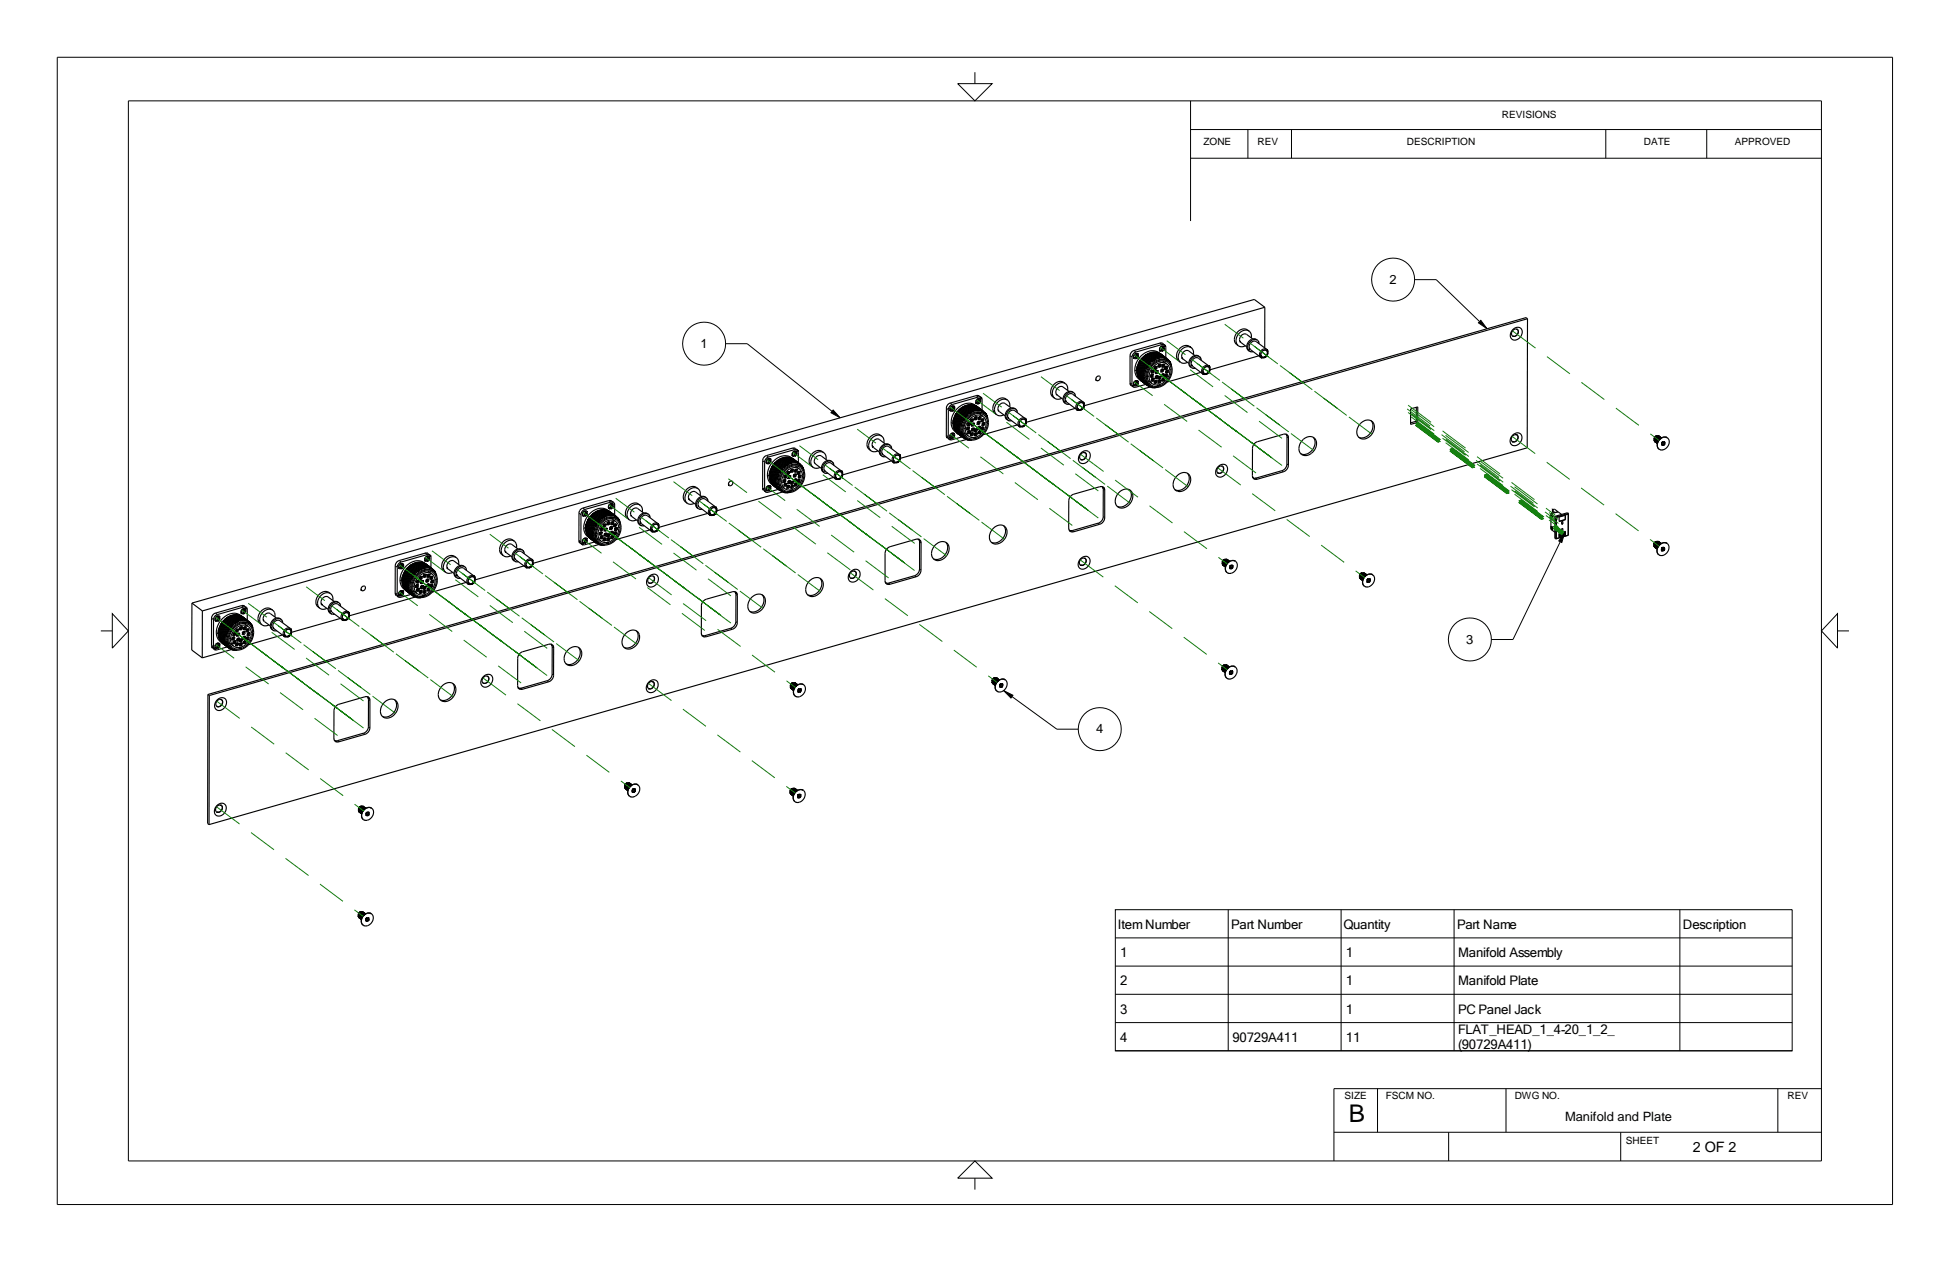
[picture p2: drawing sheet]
<svg xmlns="http://www.w3.org/2000/svg" width="432mm" height="279mm" viewBox="0 0 432 279" stroke-linecap="round" stroke-linejoin="round" font-family="sans-serif">
<defs><g id="words">
<text font-size="5.4" x="298.7" y="248.4">B</text>
<text font-size="3.2" x="374.8" y="255.1">2 OF 2</text>
<g font-size="2.9">
<text x="307.7" y="62.9">2</text>
<text x="155.1" y="77">1</text>
<text x="324.7" y="142.5">3</text>
<text x="242.7" y="162.4">4</text>
<text x="247.5" y="205.6">Item Number</text>
<text x="272.6" y="205.6">Part Number</text>
<text x="297.5" y="205.6">Quantity</text>
<text x="322.6" y="205.6">Part Name</text>
<text x="372.6" y="205.6">Description</text>
<text x="248" y="212">1</text>
<text x="298" y="212">1</text>
<text x="322.9" y="212">Manifold Assembly</text>
<text x="248" y="218.1">2</text>
<text x="298" y="218.1">1</text>
<text x="322.9" y="218.1">Manifold Plate</text>
<text x="248" y="224.4">3</text>
<text x="298" y="224.4">1</text>
<text x="322.9" y="224.4">PC Panel Jack</text>
<text x="248" y="230.8">4</text>
<text x="272.9" y="230.8">90729A411</text>
<text x="298" y="230.8">11</text>
<text x="322.9" y="228.9">FLAT_HEAD_1_4-20_1_2_</text>
<text x="322.9" y="232.3">(90729A411)</text>
</g>
<text font-size="2.8" x="346.6" y="248.1">Manifold and Plate</text>
<g font-size="2.2">
<text x="332.6" y="26">REVISIONS</text>
<text x="266.5" y="32.2">ZONE</text>
<text x="278.5" y="32.2">REV</text>
<text x="311.6" y="32.2">DESCRIPTION</text>
<text x="364" y="32.2">DATE</text>
<text x="384.2" y="32.2">APPROVED</text>
<text x="297.7" y="243.4">SIZE</text>
<text x="306.9" y="243.4">FSCM NO.</text>
<text x="335.4" y="243.4">DWG NO.</text>
<text x="395.8" y="243.4">REV</text>
<text x="360" y="253.2">SHEET</text>
</g>
</g></defs>
<g fill="none" stroke="#000" stroke-width=".22">
<path d="M12.7 12.7h406.4v254h-406.4zM212.1 18.5h7.6l-3.8 3.8zM215.9 16v2.5M28.4 22.3h374.9v234.7h-374.9zM263.6 28.7h139.7M263.6 35h139.7M263.6 22.3v26.6M276.3 28.7v6.3M286 28.7v6.3M355.6 28.7v6.3M377.9 28.7v6.3M160.7 76.1h4.8l18.8 15"/>
<path d="M250.2 78.7l.5 .4M251 79h.1M251.1 77.6l.4 .3M251.5 79h.1M251.6 78.3l.1 .4M251.7 79.2l-.1 .2M256.8 77.3h.1M256.9 76l.4 .3M257.3 77.3v.1M257.3 76.6l.2 .4M257.5 77.6l-.2 .1M279.6 77.7a.73 .73 0 0 0-.5 .9 .73 .73 0 0 0 1 .4 .78 .78 0 0 0 .6-.8 .78 .78 0 0 0-.7-.7l-.4 .2"/>
<path d="M280.5 77.3l-.6-.1-.7 .5-.3 .6 .1 .6 .2 .2M313.3 61.9h4.7l9.6 9.3M327.9 70.9l1.4 1.9-1.9-1.3zM175.5 99.2l.4 .3M176 99.9l.1 .4M184.5 90.8l1.5 1.7-2-1.1zM209.5 96.4l.5 .3M209.6 90.4l.4 .3M210.3 96.6h.1M210.3 90.6h.1M210.4 89.2l.5 .4M210.6 93.5l.4 .3"/>
<path d="M210.9 95.9l.1 .4M210.9 90.6h.1M210.9 96.6h-.1M210.9 89.9l.1 .4M211 90.9l-.1 .1M211 96.9l-.1 .1M211.2 93.9h.1M211.3 94v.1M211.5 94.2h.1M211.7 94.3h.1M211.8 94.4h.1M212 94.6h.1"/>
<path d="M212.2 94.7h.1M212.3 94.8h.1M212.5 95h.1M212.8 95l.4 .2M213.4 94.8l.4 .2M214.2 94.6h.2M214.5 94.6l.2 .2M214.5 93.6l.2 .1M214.5 95.4l.2 .1M214.7 93.7l.2 .1M214.7 95.4l.2 .2M215.1 95.9h.2"/>
<path d="M215.1 92.8l.4 .2M215.3 95.9l.2 .2M215.3 94.8l.2 .1M215.3 93.7l.2 .1M215.5 96.9l.3 .2M215.6 93.7l.2 .2M215.6 94.8l.2 .2M215.6 96.9l.2 .1M216 95.9h.1M216 95h.1M216 92.3l.1 .1M216.1 89h.1"/>
<path d="M216.1 96.9v.1M216.2 87.6l.4 .3M216.2 92.4l.2 .1M216.2 95.9l.2 .2M216.2 95l.2 .2M216.6 93.4h.1M216.6 89h.1M216.6 88.3l.2 .3M216.7 94.4l.2 .1M216.8 93.4l.2 .2M216.8 89.2l-.1 .2M216.8 92.3l.4 .2"/>
<path d="M216.8 95.4l.4 .2M216.9 94.5l.2 .1M217.4 92.8h.1M217.4 94.6h.1M217.4 94.6l.4 .2M217.4 92.8l.5 .2M217.7 93.6l.1 .1M217.9 93.6l.2 .2M218.4 93.4l.3 .2M226.1 92.9a.71 .71 0 0 1 1.1 .2 .71 .71 0 0 1-.3 1 .7 .7 0 0 1-1.1 .2 .7 .7 0 0 1 .1-1.1zM227 92.6l-.6-.1-.7 .5-.3 .7 .3 .7M238.8 89.4a.72 .72 0 0 1 1.1-.1 .72 .72 0 0 1-.2 1.1 .72 .72 0 0 1-1.2 .1 .72 .72 0 0 1 .3-1.1z"/>
<path d="M239.8 89l-.6-.1-.7 .4-.3 .7 .3 .7M250.2 84.8l.5 .3M251 85h.1M251.3 81.9l.4 .3M251.5 85h.1M251.5 84.3l.2 .4M251.7 85.3l-.1 .1M251.8 82.3h.1M252 82.4h.1M252.2 82.5v.1M252.3 82.7h.1M252.5 82.8h.1"/>
<path d="M252.7 82.9v.1M252.9 83.1h.1M253 83.2h.1M253.2 83.3h.1M253.4 83.4l.5 .1M254.1 83.2l.3 .2M254.9 83h.2M255.1 83l.3 .1M255.2 83.8h.1M255.2 82h.1M255.4 82l.2 .2M255.4 83.8l.2 .2"/>
<path d="M255.8 84.3h.1M255.8 81.2h.1M256 81.2l.2 .2M256 84.3l.2 .2M256 83.2h.2M256 82.1h.2M256.2 85.2l.2 .2M256.2 83.2l.3 .2M256.2 82.1l.3 .2M256.3 85.2l.2 .2M256.6 83.4h.1M256.6 84.2v.1"/>
<path d="M256.6 83.4h.2M256.6 84.3l.4 .1M256.6 80.7h.1M256.6 80.7l.2 .1M256.8 85.3h.1M256.8 83.4l.2 .2M256.9 80.7l.2 .2M257.2 81.7h.1M257.3 81.7l.1 .1M257.4 82.8h.1M257.5 81.8l.2 .1M257.5 83.8h.1"/>
<path d="M257.5 80.7h.2M257.6 82.8l.2 .2M257.7 83.8l.2 .1M257.7 80.7l.2 .2M258.1 83h.2M258.1 81.2h.2M258.3 81.2l.2 .1M258.3 83l.2 .1M258.3 82l.5 .2M258.3 82h.1M259 81.7l.3 .3M266.7 81.4a.7 .7 0 0 1 1-.1 .7 .7 0 0 1 0 1.1 .73 .73 0 0 1-1.2 .2 .73 .73 0 0 1 .2-1.2z"/>
<path d="M267.7 81l-.6-.1-.7 .4-.3 .8 .2 .7M285 96.7l.3 .3M366.9 96.5h.1M367.1 96.6h.1M367.2 96.7v.1M367.4 96.9h.1M367.5 97h.1M367.7 97.1h.1M368.3 96.8h.1M368.6 98.1h.1M128.2 119.6l.4 .4M128.2 113.6l.5 .3"/>
<path d="M128.9 119.9h.1M129 113.9h.1M129.1 112.5l.4 .3M129.3 116.8l.3 .3M129.5 119.9h.1M129.5 113.9h.1M129.5 113.2l.2 .3M129.5 119.2l.2 .3M129.7 114.1l-.2 .2M129.8 117.2h.1M130 117.3h.1M130.1 117.4l.1 .1"/>
<path d="M130.3 117.6h.1M130.5 117.7h.1M130.7 117.8h.1M130.8 117.9l.1 .1M131 118.1h.1M131.2 118.2h.1M131.4 118.3l.4 .1M132.1 118l.3 .3M132.9 117.8l.2 .1M133.1 117.9l.2 .1M133.1 118.7l.4 .2M133.1 116.9h.2"/>
<path d="M133.4 116.9l.2 .2M133.8 119.1h.1M133.8 116.1h.1M133.8 119.1l.1 .1M133.9 119.2l.3 .1M134 116.1l.2 .1M134 118.1h.2M134 117h.1M134 117h.2M134.2 117l.2 .2M134.2 118.1l.2 .2M134.6 119.1l.2 .1"/>
<path d="M134.6 118.3h.2M134.6 118.2v.1M134.6 115.6h.2M134.7 112.2h.1M134.8 115.6l.2 .2M134.8 118.3l.2 .1M134.8 110.8l.5 .4M134.8 119.2l.2 .1M135.2 116.6l.2 .1M135.3 112.2h.1M135.3 111.5l.1 .4M135.3 117.7h.1"/>
<path d="M135.4 117.7h.1M135.4 116.6l.2 .2M135.4 112.5l-.1 .1M135.4 118.6h.1M135.5 118.6l.4 .2M135.5 115.6h.1M135.6 117.7l.2 .2M135.7 115.6l.2 .2M136.1 117.8l.1 .1M136.1 116l.1 .1M136.3 116.1l.2 .1M136.3 117.9l.2 .1"/>
<path d="M136.3 116.9h.2M136.5 116.9l.2 .2M137 116.6l.3 .3M144.5 116.4a.74 .74 0 0 1 1.2-.2 .74 .74 0 0 1-.2 1.2 .7 .7 0 0 1-1.1 .1 .7 .7 0 0 1 .1-1.1zM145.6 115.9l-.7-.1-.7 .6-.2 .8 .3 .4M157.3 112.8a.72 .72 0 0 1 1.1-.4 .72 .72 0 0 1 0 1.2 .72 .72 0 0 1-1.1 .3 .72 .72 0 0 1 0-1.1zM158.4 112.2h-.8l-.6 .5-.2 .8 .3 .5M168.9 108l.4 .3M168.9 102l.4 .3M169.6 108.2h.1M169.7 102.2v.1M169.7 100.9l.5 .3"/>
<path d="M169.9 105.1l.4 .3M170.2 108.2v.1M170.2 102.2v.1M170.2 107.5l.1 .4M170.2 101.5l.1 .4M170.3 108.5l-.1 .1M170.3 102.5l-.1 .1M170.5 105.5v.1M170.6 105.7h.1M170.8 105.8h.1M171 105.9h.1M171.2 106.1h.1"/>
<path d="M171.3 106.2h.1M171.5 106.3h.1M171.7 106.4v.1M171.9 106.6h.1M172.1 106.6l.4 .2M172.8 106.4l.3 .3M173.6 106.2l.1 .1M173.8 106.2l.2 .2M173.8 105.3l.4 .2M173.8 107h.1M173.8 107l.4 .2M174.4 107.5h.1"/>
<path d="M174.4 104.4l.2 .1M174.4 107.5l.4 .2M174.6 104.5l.3 .1M174.7 106.4l.1 .1M174.7 105.3l.1 .1M174.8 108.5l.3 .2M174.9 105.4l.2 .1M174.9 106.5l.2 .1M174.9 108.5l.2 .1M175.3 107.5h.1M175.3 106.6l.1 .1M175.3 103.9l.2 .1"/>
<path d="M175.4 100.6h.1M175.4 108.6h.1M175.5 104l.2 .1M175.5 107.5l.2 .2M175.5 106.7l.2 .1M175.9 105l.1 .1M175.9 100.6h.1M176 106.1h.2M176.1 100.9l-.1 .1M176.1 105l.2 .2M176.1 107h.1M176.1 107l.5 .2"/>
<path d="M176.1 103.9l.2 .1M176.2 106.1l.2 .2M176.4 104l.2 .1M176.7 106.2h.1M176.8 104.4l.1 .1M176.8 106.2l.4 .2M177 104.4l.2 .2M177 105.2h.1M177 105.2l.1 .1M177.2 105.3l.2 .1M177.7 105l.3 .2M185.3 104.7a.7 .7 0 0 1 1.1-.2 .7 .7 0 0 1-.1 1.1 .72 .72 0 0 1-1.1 .3 .72 .72 0 0 1 0-1.1z"/>
<path d="M186.3 104.3l-.6-.2-.8 .6-.2 .9 .3 .4M198.2 100.9a.69 .69 0 0 1 1 0 .69 .69 0 0 1-.1 1.1 .74 .74 0 0 1-1.2 .2 .74 .74 0 0 1 .2-1.2zM199.1 100.6l-.6-.1-.6 .4-.4 .7 .1 .4 .2 .3M203.6 120l.4 .2M237.4 117.5l.4 .2M243.2 115.8l.3 .3M244.3 114.4l.3 .2M244.3 108.4l.3 .2M278.1 105.9l.3 .2M283.9 104.2l.3 .3M285 102.7l.3 .3M343.7 113.6h.1"/>
<path d="M343.8 114.6h-.2M343.8 117.2h-.2M345.5 119.9l-10.5 21.7h-4.7M346.5 117.9l-.7 2.2-.6-.3zM366.9 119.9h.1M367 120h.1M22.3 139.7h2.6M24.9 135.9l3.5 3.8-3.5 3.8zM46.8 136.9l.5 .3M47.6 137.1h.1M47.7 135.7l.5 .4M48.2 137.1h.1"/>
<path d="M48.2 136.4l.1 .4M48.3 137.4l-.1 .1M52.4 139.3l.2 .1M52.6 139.3l.2 .2M53.3 138.8l.1 .1M53.4 135.5h.1M53.5 138.9l.2 .1M53.5 134.1l.4 .3M53.8 139.9h.1M53.9 139.9h.1M53.9 135.5h.1M53.9 134.8l.2 .3"/>
<path d="M54.1 139.9l.2 .2M54.1 135.7l-.1 .2M54.1 138.8l.2 .1M54.3 138.9l.2 .1M54.7 139.3h.2M54.9 139.3l.2 .2M55.6 139.9l.3 .2M63.4 139.4a.71 .71 0 0 1 1 .2 .71 .71 0 0 1-.2 1 .7 .7 0 0 1-1.1 .2 .7 .7 0 0 1 .1-1.1zM64.3 139.1l-.6-.1-.8 .5-.2 .8 .2 .6M76.1 135.9a.72 .72 0 0 1 1.1-.1 .72 .72 0 0 1-.2 1.1 .7 .7 0 0 1-1.1 .2 .7 .7 0 0 1 .1-1.1zM77.1 135.5l-.6-.1-.7 .4-.3 .8 .3 .6M87.5 131.3l.4 .3"/>
<path d="M87.5 125.2l.5 .4M88.3 131.5h.1M88.3 125.5h.1M88.4 124.1l.4 .3M88.6 128.4l.4 .3M88.8 131.5h.1M88.8 130.8l.2 .4M88.8 125.5h.1M88.9 124.8l.1 .4M89 131.8l-.1 .1M89 125.8l-.1 .1M89.1 128.8h.1"/>
<path d="M89.3 128.9h.1M89.5 129.1h.1M89.6 129.2h.1M89.8 129.3h.1M90 129.4v.1M90.1 129.6h.1M90.3 129.7h.1M90.5 129.8h.1M90.7 129.9l.5 .1M91.4 129.7l.3 .2M92.2 129.5h.2M92.4 129.5l.2 .1"/>
<path d="M92.5 130.3h.1M92.5 128.5h.1M92.7 130.3l.2 .2M92.7 128.5l.2 .2M93.1 127.7h.1M93.1 130.8h.1M93.3 127.7l.2 .2M93.3 130.8l.2 .2M93.3 129.7l.2 .1M93.3 128.6l.2 .1M93.5 131.7l.2 .3M93.5 129.7l.2 .2"/>
<path d="M93.5 128.6l.2 .2M93.6 131.7l.2 .2M93.9 129.9l.4 .2M93.9 130.8l.4 .1M93.9 130.7v.1M93.9 127.2l.2 .1M94 123.8h.1M94.1 131.8h.1M94.1 127.2l.3 .2M94.1 122.5l.5 .3M94.5 128.2l.5 .2M94.6 123.8v.1"/>
<path d="M94.6 123.1l.2 .4M94.7 129.3h.1M94.8 124.1l-.2 .1M94.8 127.2h.2M94.8 130.3h.1M94.9 129.3l.2 .2M95 127.2l.2 .2M95 130.3l.2 .2M95.4 129.5h.1M95.4 127.7h.2M95.4 127.7h.1M95.6 127.7l.2 .1"/>
<path d="M95.6 129.5l.2 .1M95.6 128.5h.2M95.6 128.5h.1M95.8 128.5l.3 .2M96.3 128.2l.3 .3M103.9 127.9a.72 .72 0 0 1 1.2 0 .72 .72 0 0 1-.3 1.1 .72 .72 0 0 1-1.1 .1 .72 .72 0 0 1 .2-1.2zM104.9 127.5l-.5-.1-.7 .4-.3 .7v.4l.2 .4M116.8 124.3a.7 .7 0 0 1 1-.2 .7 .7 0 0 1 0 1.1 .73 .73 0 0 1-1.2 .3 .73 .73 0 0 1 .2-1.2zM117.8 123.8l-.6-.1-.7 .5-.3 .8 .2 .6M129.7 120.1l-.2 .2M134.1 120.1l.3 .2M134.2 120.1l.2 .2"/>
<path d="M134.7 120.2h.1M161.8 139.1l.4 .2M162.9 137.6l.4 .3M163 131.6l.3 .2M196.7 129.1l.4 .2M202.5 127.5l.3 .2M203.6 126l.3 .2M271.3 123.8v.1M271.4 124h.1M271.6 124.1h.1M271.7 124.2h.1M271.9 124.3h.1"/>
<path d="M272.1 124.4h.1M272.6 124.1l.1 .1M272.9 125.4h.1M301.7 126.8v.1M301.8 127h.1M302 127.1h.1M302.1 127.2h.1M302.3 127.3h.1M303 127.1h.1M303.3 128.4h.1M367.2 120.1h.1M367.3 120.2h.1"/>
<path d="M367.5 120.4h.1M367.6 120.5h.1M368.2 120.2h.1M368.5 121.5h.1M406.9 135.9v7.6l-3.6-3.8zM406.9 139.7h2.5M46.8 142.9l.5 .3M47.6 143.1h.1M47.9 140l.4 .3M48.1 143.1v.1M48.2 142.4l.1 .4M48.3 143.4l-.1 .1"/>
<path d="M48.4 140.4h.1M48.6 140.5v.1M48.8 140.7h.1M49 140.8h.1M49.1 140.9h.1M49.3 141.1h.1M49.5 141.2h.1M49.6 141.3h.1M49.8 141.5h.1M50.1 141.5l.4 .2M50.7 141.3l.4 .2M51.5 141.1h.2"/>
<path d="M51.8 141.1l.2 .2M51.8 141.9l.1 .1M51.8 140.1l.1 .1M52 140.2l.2 .1M52 141.9l.2 .2M52.4 142.4h.2M52.6 142.4l.2 .2M52.6 141.3l.2 .1M52.6 140.2l.2 .1M52.8 143.4l.2 .2M52.9 141.4l.2 .1M52.9 140.3l.2 .1"/>
<path d="M52.9 143.4l.2 .1M53.2 141.5h.1M53.2 142.4h.1M53.3 141.5h.1M53.3 142.4h.1M53.4 143.4v.1M53.4 141.5l.3 .2M53.4 142.4l.3 .2M54 140.9l.1 .1M54.1 141.9h.2M54.2 141l.2 .1M54.3 141.9l.2 .2"/>
<path d="M54.7 141.1h.2M54.9 141.1l.2 .2M54.9 140.1l.5 .2M81.6 154.9l.3 .2M115.4 152.4l.3 .2M121.2 150.7l.3 .3M122.3 149.2l.3 .3M122.3 143.2l.3 .3M156.1 140.7l.3 .3M175.6 151.2h.1M175.8 151.3h.1M176 151.4h.1"/>
<path d="M176.1 151.5h.1M176.3 151.6v.1M177 151.5h.1M177.3 152.8h.1M220.3 150.1h.1M220.5 150.2h.1M220.6 150.3h.1M220.8 150.4v.1M220.9 150.6h.1M221.1 150.7h.1M221.7 150.4h.1M222 151.7h.1"/>
<path d="M222.2 152.9l2.1 1-.4 .6zM224.1 154.2l9.9 7.2h4.8M271.2 147.2h.1M271.4 147.3v.1M271.5 147.4v.1M271.7 147.6h.1M271.8 147.7h.1M272 147.8h.1M272.6 147.5h.1M272.9 148.8h.1M74.7 164l.3 .2M80 178.5h.1"/>
<path d="M80.2 178.6h.1M80.3 178.7v.1M80.5 178.9h.1M80.5 162.3l.3 .3M80.6 179h.1M80.8 179.1h.1M81.4 178.8h.1M81.6 160.9l.3 .2M139 173.3v.1M139.1 173.5h.1M139.3 173.6h.1M139.4 173.7h.1"/>
<path d="M139.6 173.8h.1M139.7 173.9h.1M140.3 173.6l.1 .1M140.6 174.9h.1M175.6 174.6h.1M175.7 174.7h.1M175.9 174.8h.1M176 174.9h.1M176.2 175h.1M176.4 175.1h.1M177 174.8v.1M177.2 176.1h.1"/>
<path d="M81.7 180.1h.1M79.9 201.9h.1M80.3 202.1h.1M80.4 202.2h.1M80.6 202.4h.1M80.7 202.5h.1M81.3 202.2h.1M81.6 203.5h.1M247 201.4h149.9v31.2h-149.9zM247 213.9h149.9M247 207.6h149.9M272 201.4v31.2"/>
<path d="M297 201.4v31.2M322 201.4v31.2M372 201.4v31.2M247 220.1h149.9M247 226.4h149.9M247 232.6h149.9M215.9 257l3.8 3.8h-7.6zM295.4 250.7h107.9M305 241v9.7M320.8 250.7v6.3M333.5 241v9.7M358.9 250.7v6.3"/>
<path d="M393.7 241v9.7M403.3 241h-107.9v16M215.9 260.8v2.6"/>
<circle cx="155.9" cy="76.1" r="4.8"/>
<circle cx="308.5" cy="61.9" r="4.8"/>
<circle cx="325.5" cy="141.6" r="4.8"/>
<circle cx="243.5" cy="161.4" r="4.8"/>
</g>
<g fill="none" stroke="#000" stroke-width=".25">
<path d="M251.2 79.3v.1M251.5 79l.1 .1M251.6 79.1h.1M251.6 78.9l-.1 .1M251.7 78.8l-.1 .1M251.7 78.8h.2M251.7 78.8v.1M251.7 78.9l.2 .1M251.7 78.9l-.1 .2M251.9 78.8v.2M251.9 79l-.2 .1M251.9 78.3l.2 .3-.1 .5-.5 .3h-.3"/>
<path d="M251.9 78.3h-.3l-.4 .2-.2 .5 .2 .4M251.9 78.3h-.3l-.4 .1-.2 .5 .2 .4M254.6 78.2l-1 .5-1.1 1.1-.6 1.1-.2 1.3M257 78.4h.1M257 78.4a3.6 3.6 0 0 0-4.9 2l-.4 1.8M257 78.4a3.4 3.4 0 0 0-5.1 1.3 3.1 3.1 0 0 0 .3 4.2l.4 .3M257.1 78.4l-.7-.3-.9-.1-1 .3-.8 .4-.9 .9-.6 .9-.4 1.8M257.1 78.4h.1M257.1 78.4l-.7-.3-.9-.1-1 .3-.8 .5-1.2 1.4-.5 1.1-.2 1M257.1 78.4l.1 .1M257.2 78.5l-.9-.4-1.3 .2-1.2 .6-1 1.1-.6 1.3-.2 1.4 .3 1.1 .6 .7M257.2 78.5l.1 .1"/>
<path d="M257.3 78.6l-1.1-.5-1 .1-1.4 .7-1 1.1-.6 1.3-.2 1.4 .4 1.2 .6 .7M257.3 78.6h.1M257.3 76.3l.6 .1M257.3 77.4h.1M257.3 76.3l-5.9 1.7-.6 .5-.1 .5v6.2l.2 .4M257.3 77.3v.1M257.3 76.6l-.5 .5v.4l.1 .2M257.3 77.4l.2 .1M257.3 76.6l.4 .1M257.4 78.7l.1 .1M257.4 78.7l-1.1-.4-1.1 .1-1.2 .7-.9 .9-.6 1.1-.3 1.8 .3 .9 .6 .8M257.4 78.7l-.9-.4-1.3 .1-1.2 .6-.9 1-.7 1.1-.2 1.8 .3 .9 .6 .8"/>
<path d="M257.5 79.9l.9 .7M257.5 77.1l-.2 .2M257.5 77.1l.1 .1M257.5 77.3l.1 .1-.1 .1M257.5 77.3l-.2 .1M257.5 77.1v.2M257.6 78.8l-1-.4-1.2 .1-1.2 .6-.9 .9-.7 1.3-.3 1.4 .2 1.1 .8 1M257.6 78.8h.1M257.6 78.8l.1 .1M257.6 78.8l-1-.4-1.3 .1-1.1 .7-.9 .9-.7 1.2-.2 1.6 .2 1.1 .7 .8M257.6 77.2l-.3 .1M257.6 77.2l-.1 .3"/>
<path d="M257.7 76.7l.2 .3-.2 .5-.4 .3-.4-.1M257.7 76.7l-.4-.1-.4 .4-.1 .4 .1 .3M257.7 78.9l-1-.4-1.1 .1-1.2 .6-1 1-.6 1.2-.3 1.7 .4 1.1 .6 .7M257.7 78.9l.1 .1M257.8 79h.1M257.8 79l-1.2-.5-1.2 .2-1.1 .6-.9 .9-.6 1.3-.3 1.6 .3 1 .7 .8M257.9 76.4l.2 .4v2.4M257.9 76.4l-.6-.5h-.3l-6 1.7-.5 .4-.3 .7v6.2l.7 .7M258 79.1h.1M258 79.1l-.7-.3-.8-.1-1.1 .2-.8 .5-.8 .8-.6 .8-.4 1.1-.1 .9M258 79.1l-.8-.4-.7-.1-1.1 .3-.8 .4-.9 .8-.5 .8-.4 1.1-.1 .9M258.1 79.2l.1 .1"/>
<path d="M258.1 79.2l-1-.4-1.2 .1-1.1 .6-1 1-.8 1.4-.1 1.3 .3 1.3 .6 .6M258.1 79.2l-.9-.4-1.3 .1-1.2 .6-1 1-.6 1.4-.2 1.3 .2 1 .7 .9M258.3 79.3l-.6-.3-.9-.1-1 .3-.9 .5-1.3 1.5-.4 1.1-.2 .9M258.3 79.3l.1 .1M258.3 79.3l-.8-.3-.8-.1-.9 .2-.8 .5-.7 .6-.7 .9-.5 1.2-.1 .9M258.4 79.4l-.7-.3-.9-.1-1.6 .7-.8 .7-.6 .8-.5 1.1-.1 1M258.4 79.4l.1 .1M258.5 79.5l.5 .6M258.5 79.5l-.8-.4h-.9l-.9 .2-.8 .5-.9 .8-.6 .9-.4 1.8M260.5 78.8a2.14 2.14 0 0 1 2.9-2.1l.4 .3a2.06 2.06 0 0 0-2.5 .6 2.06 2.06 0 0 0 .1 2.6M260.5 78.8l.2 .7 .7 .7M263.8 77l.4 .7 .1 .8"/>
<path d="M264.2 79.5l.6-.3h.4l2.5 1.8 .2 .5-.2 .9-.6 .4-.6 .1-2.4-1.8-.3-.4v-.5zM264.6 78.7l-1.6-1.1-.6 .1-.5 .4-.2 .6v.6l1.5 1.2M265.6 79a1.54 1.54 0 0 0-1.8 .5 1.54 1.54 0 0 0 0 1.9M265.6 79l-.2-.2a1.52 1.52 0 0 0-1.9 .5 1.52 1.52 0 0 0 .1 1.9l.2 .2M265.6 79l.4 .8M274.2 76.5l.6 .3 1-.2M276.6 73.3l-.4-.3a2.06 2.06 0 0 0-2.4 .7 2.06 2.06 0 0 0 0 2.5l.4 .3M276.6 73.3a2.06 2.06 0 0 0-2.5 .7 2.06 2.06 0 0 0 .1 2.5M276.6 73.3l.4 .6 .1 .9M276.6 77.7l.9 .2M277 75.9l.6-.4 .5 .1 2.4 1.8 .3 .7-.3 .7-.5 .4h-.7l-2.4-1.8-.3-.7zM277.4 75l-1.6-1.1-.6 .1-.5 .4-.2 .7 .1 .5 1.5 1.2"/>
<path d="M278.4 75.3a1.52 1.52 0 0 0-1.8 .5 1.52 1.52 0 0 0 0 1.9M278.4 75.3l.4 .8M278.4 75.3l-.2-.1a1.53 1.53 0 0 0-1.8 .5 1.53 1.53 0 0 0 0 1.9l.2 .1M278.7 78.8l-10.8 3.1M279.5 77.7l.8-.2a.79 .79 0 0 1 .2 1.3 .79 .79 0 0 1-1.3-.2l.1-.4zM280.1 68l-235.3 67.3M280.1 68v9M280.1 68l-2.4-1.7-235.2 67.2M335 73.2l.6-.4 .4 .1a.88 .88 0 0 1 0 1.2 .88 .88 0 0 1-1.2 .1l-.1-.5zM335 73a1.16 1.16 0 0 1 1.7-.4 1.16 1.16 0 0 1 .1 1.8 1.29 1.29 0 0 1-1.1 .9 1.29 1.29 0 0 1-1.2-.7v-.7zM336 72.9l.2 .6-.3 .6-.5 .3h-.5M338.2 70.6v28.5l-291.9 83.5"/>
<path d="M338.2 70.6l-291.8 83.4M338.2 70.6l-.3-.3-291.9 83.5M176.3 99.9h.1M176.3 99.9l-.6 .1-.3 .6M176.3 99.9l.2 .3-.1 .5-.4 .3-.4-.1M176.5 99.6l-.5-.4h-.4l-5.9 1.7-.6 .4-.2 .5v6.3l.1 .4 .6 .4M176.5 99.6l-.5-.1-5.9 1.7-.6 .4-.2 .7v6.2l.3 .4M176.5 99.6l.3 .4v2.5M195.2 96.6l-.3-.3a2.13 2.13 0 0 0-2.9 2l.2 .9 .6 .6M195.7 99.1l.6-.3h.4l2.4 1.8 .3 .4v.4l-.3 .7-.6 .4-.5-.1-2.6-1.8-.1-.8zM195.7 98.1v-.7l-.3-.6a1.89 1.89 0 0 0-2.9 1.2l-.1 1 .4 .7 .6 .3 1-.2M196 98.3l-1.5-1.1-.7 .1-.5 .5-.2 .5 .1 .5 1.5 1.3"/>
<path d="M197.1 98.6l.3 .8M197.1 98.6l-.2-.2a1.52 1.52 0 0 0-1.9 .5 1.52 1.52 0 0 0 .1 1.9l.2 .2M197.1 98.6a1.54 1.54 0 0 0-1.9 .4 1.54 1.54 0 0 0 .1 1.9v.1M210.3 96.6l.2 .4M210.8 96.6l.1 .1M210.9 96.5v.2M210.9 96.5l-.1 .1M210.9 96.7l.1 .1M210.9 90.6v.1M210.9 90.7h.1M210.9 96.7h.1M210.9 90.7l.1 .1"/>
<path d="M211 93.8l.3 1.3 .6 .8M211 90.4l-.1 .2M211 90.4h.1M211 90.4h.2M211 96.4l.2 .1M211 96.4l-.1 .1M211.1 96.5l.1 .1M211.1 96.4v.1M211.1 96.5l-.2 .2M211.1 90.4v.1M211.2 93.9l.1 1.1 .8 1M211.2 96.5v.1"/>
<path d="M211.2 96.6l-.2 .2M211.2 90.6l-.2 .2M211.2 90.4v.2M211.2 90.6l-.1-.1-.2 .2M211.2 90l-.3-.1-.4 .2-.2 .5 .2 .4M211.2 90h.1M211.2 96l-.3-.1-.3 .2-.3 .5M211.2 96l.2 .5-.3 .4-.5 .1-.3-.4M211.2 96h-.5l-.4 .6M211.3 90l.1 .2-.1 .5-.4 .3h-.4M211.3 90l-.4-.1-.4 .3-.1 .5 .1 .3M211.8 94.4l.3 1.3 .7 .8"/>
<path d="M211.9 94.4l.3 1.4 .6 .7M211.9 95.8h.1M211.9 95.8v.1M211.9 95.9h.1M212 94.6l.3 1.2 .7 .8M212.1 96l.1 .1M212.2 94.7l.2 1.2 .7 .9M212.3 96.1l.1 .1M212.3 94.8l.3 1.2 .7 .9M212.4 94.8l.2 1.2 .4 .6M212.4 96.2l.1 .1M212.6 96.4h.1"/>
<path d="M212.8 96.5l.1 .1M213 96.6h.1M213 96.6l.3 .3M213 96.6v.1M213.1 96.7l-2.3 .7-.6-.1M213.1 96.8h.1M213.3 96.9h.1M213.5 97l.7 .4M213.5 95.9l.9 .6M214 89.8l-1.2 .6-1 1.1-.6 1.1-.2 1.2M214 97.3l-14.6 4.2M214.2 97.4h1"/>
<path d="M214.2 97.4h1.1M214.3 94.6l-.2 .2M214.4 94.5v.3l-.3 .2M214.4 92.6a2.52 2.52 0 0 1 3.7-.5l.5 1.1a3.6 3.6 0 0 1-3.9 3.9l-.8-.6-.5-1a3.5 3.5 0 0 1 1-2.9zM214.5 94.5l-.1 .4-.3 .1M214.5 95.4l-.2 .3M214.5 93.6l-.2 .3M214.6 95.4v.3l-.3 .1M214.6 93.6v.3l-.3 .1M214.7 95.4l-.1 .3-.3 .2M214.7 93.6l-.1 .4-.3 .1M215.1 95.9l-.2 .2"/>
<path d="M215.1 92.8l-.2 .3M215.1 95.2l.3-.1 .1-.3v.3l-.3 .2M215.2 95.8v.4l-.3 .1M215.2 92.8l.1 .1M215.3 92.9l-.4 .3M215.3 95.8l-.1 .4-.3 .2M215.3 92.8h.1M215.3 92.8l-.1 .3-.3 .2M215.3 94.8l-.1 .3M215.3 93.7l-.1 .3M215.5 93.7l-.1 .3-.3 .1M215.5 96.1l-.3 .4h-.2l-.1-.3"/>
<path d="M215.5 96.1l-.1-.3h-.2l-.3 .4M215.5 93l-.1-.2h-.3l-.2 .5 .4 .1 .2-.4M215.5 93.7v.3l-.3 .2M215.8 96.8v.3l.3-.1M216 95.9h.1M216 95l-.2 .3M216 92.3l-.2 .3M216 95.9l-.2 .2M216.1 96.8v.2M216.1 95.8l-.1 .3-.2 .2M216.1 94.9v.3l-.3 .3 .3 .1 .2-.1 .1-.4-.2-.2-.3 .1-.1 .4M216.1 97h.1"/>
<path d="M216.1 92.3l-.1 .3-.2 .1M216.2 92.3l-.1 .3-.3 .2M216.2 95.8l-.1 .4-.3 .1M216.2 94.9l-.1 .4-.3 .2M216.2 95.8l-.3 .1-.1 .3M216.2 95.8l.2 .2-.1 .4-.4 .1-.1-.3M216.3 90a3.3 3.3 0 0 0-4.9 1.2 3.2 3.2 0 0 0-.1 4.2l.6 .4M216.3 90a3.6 3.6 0 0 0-4.9 2.1l-.4 1.7M216.3 90h.1M216.4 90l-.5-.2-1-.2-1 .3-.9 .5-.8 .7-.6 1-.4 1.1v.7M216.4 90v.1M216.4 90.1h.1"/>
<path d="M216.4 90.1l-1.1-.5-1.2 .2-1.1 .6-1.1 1.2-.7 1.6v1.1l.3 .9 .6 .8M216.6 90.2l-1.1-.4-1.1 .1-1.1 .5-1 1-.7 1.2-.3 1.4 .2 1.1 .8 1M216.6 90.2h.1M216.6 90.2l-1-.4-1.3 .1-1.1 .6-1 1-.6 1.1-.3 1.8 .3 .9 .7 .8M216.6 90.2l.1 .1M216.6 93.4h.1M216.6 93.4l-.2 .2M216.6 89l.2 .1M216.6 89h.1M216.6 88.9v.1M216.7 89l.1 .1M216.7 93.3v.3l-.3 .2"/>
<path d="M216.7 94.4h.1M216.7 94.4l-.2 .3M216.7 90.3h.1M216.7 90.3l-1-.4-1.1 .1-1.2 .6-1 .9-.7 1.3-.2 1.4 .3 1.2 .6 .8M216.7 90.3l.1 .1M216.7 90.3l-.9-.4-1.2 .1-1.2 .6-.9 .9-.7 1.1-.3 1.3 .2 1.3 .7 1M216.8 93.3l-.1 .4-.3 .1M216.8 88.8h.2M216.8 91.5l.9 .7a2.82 2.82 0 0 0-3.9 2.4v1.1l.6 .8M216.8 88.8l-.2 .1M216.8 88.9l.1 .1M216.8 88.8v.1"/>
<path d="M216.8 88.9l-.1 .1M216.8 95.4l-.2 .3M216.8 92.3l-.2 .3M216.9 94.4v.1M216.9 94.5l-.1 .2-.3 .1M216.9 94.5l-.4 .4M216.9 89l-.1 .1M216.9 90.4l-1-.4-1.1 .1-1.2 .7-1 .9-.7 1.3-.2 1.6 .3 1.1 .6 .7M216.9 90.4l.1 .1M216.9 90.4l-1-.4-1.2 .1-1.1 .6-1 1-.7 1.2-.2 1.7 .3 1.1 .6 .7M217 92.3l-.1 .3-.3 .1M217 95.3v.1"/>
<path d="M217 88.8l-.1 .2M217 88.3h.1M217 95.4l-.1 .3-.3 .1M217 88.3l-.4-.1-.3 .3-.2 .5 .1 .3 .4 .1 .5-.3 .1-.5-.2-.3M217 88.3h-.4l-.4 .3-.1 .5 .2 .2M217 95.4l-.1 .3-.3 .2M217 92.2l-.1 .4-.3 .2M217.1 90.6h.1M217.1 90.6l-.7-.4-.9-.1-.9 .3-.8 .4-.8 .7-.6 .9-.4 1-.2 1M217.1 90.6l-.8-.4h-.9l-.8 .2-.9 .5-.8 .8-.5 .7-.4 1.1-.1 .9M217.1 94.6l-.1-.2h-.2l-.3 .4M217.1 94.6l-.3 .5-.3-.3"/>
<path d="M217.1 90.6l.2 .1M217.1 90.6l-.6-.3h-.9l-.9 .2-.7 .5-.7 .5-.7 1.1-.5 1.1-.1 .9M217.2 88l.3 .4v2.4M217.2 88l-.6-.4h-.4l-5.8 1.6-.6 .5-.2 .5-.1 6.3 .2 .4 .5 .4M217.2 88l-.5-.1-5.9 1.7-.5 .4-.3 .6v6.1l.2 .6M217.3 90.7v.1M217.3 90.7l-.8-.4h-.9l-.8 .2-.8 .4-.8 .8-.6 .8-.5 1.2-.1 .9M217.4 90.8l-.7-.3-.9-.1-.8 .2-1 .6-1.3 1.4-.4 1.1-.1 1M217.4 90.8h.1M217.4 90.8l.1 .1M217.4 92.8h.1M217.4 90.8l-.7-.3-.9-.1-1.7 .7-1.3 1.5-.5 1.2-.1 .9"/>
<path d="M217.4 94.6l-.2 .2M217.4 92.8l-.2 .2M217.6 92.7v.1M217.6 93.7l.4-.1 .1 .3-.2 .3-.4-.1zM217.6 94.5v.1M217.6 91h.1M217.6 92.8v.3l-.4 .1zM217.6 94.6l-.4 .4M217.6 91l-.7-.4-.9-.1-1 .3-.7 .4-.7 .6-.8 1.1-.3 .9-.2 1M217.6 91l-.8-.4h-.8l-.8 .2-.9 .4-1 1-.5 .8-.3 .8-.1 1M217.6 94.6l-.1 .3-.3 .1M217.7 93.6l-.2 .3"/>
<path d="M217.7 92.2l.4 .5 .3 .7a3.1 3.1 0 0 1-3.6 3.4l-.4-.3M217.8 91.1l.5 .6M217.8 91.1l-1-.4-1.2 .1-1.3 .7-1 1-.6 1.4-.1 1.4 .3 1 .6 .7M217.8 91.1l-1.1-.4-1.1 .1-1.3 .6-1 1.1-.6 1.4-.2 1.4 .4 1.1 .6 .6M217.8 93.6l-.1 .3-.3 .1M217.9 93.6l-.1 .3-.3 .2M218 91.7a3.2 3.2 0 0 0-4.4 1.9 2.75 2.75 0 0 0 .2 3.3l.2 .1M218 91.7l.6 .6 .2 .7a3.9 3.9 0 0 1-4 4.4l-.8-.4M218 91.7a3.1 3.1 0 0 0-4.5 1.6 2.79 2.79 0 0 0 .2 3.4l.3 .3M218.7 92.6l-.2-.7-.4-.5-1.2-.6-.8 .1-.8 .2-1.5 1.2-.9 1.6-.1 1.7 .3 .7 .5 .6 1.1 .4M220.7 91.8l.6 .3 1-.3M223.1 88.6l-.3-.3a2.06 2.06 0 0 0-2.5 .7 2.06 2.06 0 0 0 0 2.5l.4 .3"/>
<path d="M223.1 88.6a2.06 2.06 0 0 0-2.5 .6 2.06 2.06 0 0 0 .1 2.6M223.1 88.6l.5 .7v.8M223.1 93l.9 .1M223.5 91.1l.5-.3h.5l2.5 1.8 .3 .6-.3 .9-.5 .4h-.7l-2.4-1.8-.3-.8zM223.9 90.3l-1.6-1.1-.5 .1-.6 .5-.2 .6 .1 .6 1.5 1.1M224.9 90.6l-.2-.1a1.53 1.53 0 0 0-1.8 .4 1.53 1.53 0 0 0 0 2l.2 .1M224.9 90.6l.4 .8M224.9 90.6a1.53 1.53 0 0 0-1.8 .5 1.53 1.53 0 0 0 0 1.9M225.3 94.1l-7.5 2.1M226 93.1l.5-.3h.3a.79 .79 0 0 1 .1 1.2 .79 .79 0 0 1-1.2 0v-.4zM235.9 84.9a2.07 2.07 0 0 0-2.4 .7 2.07 2.07 0 0 0 0 2.5v.1M235.9 84.9l.5 .7v.8"/>
<path d="M235.9 84.9l-.3-.2a2.06 2.06 0 0 0-2.5 .6 2.06 2.06 0 0 0 0 2.6l1 .5 1-.2M236 89.3l.8 .2M236.4 87.4l.5-.2h.5l2.4 1.8 .3 .5-.3 .9-.5 .4h-.6l-2.6-1.8-.2-.5 .1-.4zM236.7 86.7l-1.6-1.1h-.5l-.6 .5-.2 .5 .1 .7 1.5 1.1M237.7 87a1.52 1.52 0 0 0-1.8 .4 1.52 1.52 0 0 0 .1 1.9M237.7 87l.4 .7M237.7 87l-.1-.2a1.52 1.52 0 0 0-1.9 .5 1.52 1.52 0 0 0 .1 1.9l.2 .1M238.1 90.4l-10.8 3.1M238.8 89.5l.7-.3a.78 .78 0 0 1 .3 1.2 .78 .78 0 0 1-1.3-.1zM242.8 83.5l.4-.3 .3 .2 .1 .4-.2 .4-.4 .1-.3-.1v-.3zM250.9 85.6l.6 .1M251.5 85v.1"/>
<path d="M251.5 85h.1M251.5 84.9v.1M251.5 85.1l.2 .1M251.6 85l.1 .2M251.7 82.2l.2 1.2 .7 .8M251.7 84.8l-.2 .1M251.7 84.8h.2M251.7 84.8v.1M251.7 84.9l.2 .1M251.7 84.9l-.1 .1M251.8 82.3l.3 1.3 .7 .7M251.8 82.3l.3 1.2 .7 .9"/>
<path d="M251.9 84.8l-.2 .4M251.9 85l-.2 .2M251.9 84.8v.2M251.9 84.3h-.4l-.3 .3-.2 .4 .2 .3M251.9 84.3l.2 .3-.1 .5-.4 .3-.4-.1M251.9 84.3h-.4l-.3 .2-.2 .4 .2 .4M252.6 84.2h.1M252.6 84.2l.1 .1M252.7 82.9l.2 1.3 .7 .8M252.7 83l.3 1.2 .6 .8M252.8 84.3v.1M252.8 84.4h.1"/>
<path d="M252.9 84.5h.1M253 83.2l.3 1.2 .8 .9M253.1 84.6l.1 .1M253.2 83.3l.2 1.2 .8 .9M253.3 84.8h.1M253.5 84.9h.1M253.6 85l.1 .1M253.7 85.1l-2.2 .6M253.8 85.1h.1M253.8 85.1l.1 .1M254.2 85.4l.7 .3M254.5 85.3l.2 .1"/>
<path d="M254.5 85.3l-.6-.8-.2-.6a3.9 3.9 0 0 1 4.1-4.3l.9 .5a3.3 3.3 0 0 0-4.6 2.3l-.2 1v.7l.3 .8 .5 .5M254.7 85.7l-14.6 4.1M254.9 85.7l1 .1M254.9 85.7l.9 .1M254.9 80.2l1.4-.8 1.4-.2 .8 .3 .5 .5 .4 1M254.9 83l.2-.1 .3 .2-.1 .3-.3 .2-.3-.2zM254.9 80.2l-.6 .7-.5 .9-.4 1.7 .2 .8 .4 .7 .6 .5 .7 .2M254.9 83l-.2 .2M255.1 82.9l-.1 .3-.3 .2M255.1 81a2.45 2.45 0 0 1 3.8-.5l.4 1.1a3.6 3.6 0 0 1-3.9 3.9l-.8-.6-.5-1a3.5 3.5 0 0 1 1-2.9zM255.1 82.9v.3l-.4 .2M255.2 82l-.2 .3"/>
<path d="M255.2 83.8l-.2 .3M255.3 83.7v.1M255.3 83.8l-.3 .4M255.3 81.9v.4l-.3 .1M255.4 83.7l-.1 .4-.3 .1M255.4 81.9l-.1 .4-.3 .2M255.8 84.3l-.2 .2M255.8 84.2v.1M255.8 81.2l-.2 .2M255.8 82.5l.3-.1 .1-.3v.3l-.4 .2M255.9 84.2l-.1 .4-.2 .1M255.9 81.1v.3l-.3 .2"/>
<path d="M256 84.2l-.1 .3-.3 .2M256 81.1l-.1 .4-.3 .1M256 83.2h.1M256 82.1h.1M256 83.2l-.2 .3M256 82.1l-.2 .3M256.2 83.1l-.1 .4-.3 .1M256.2 83.1v.4l-.4 .2M256.6 80.7l-.1 .3M256.6 83.4h.1M256.6 84.2v.1M256.6 83.4l-.2 .2"/>
<path d="M256.6 80.7h.1M256.6 84.3l-.2 .2M256.8 80.6l-.1 .4-.3 .1M256.8 83.3l-.1 .3-.3 .2M256.8 85.2v.1l-.4 .1 .1-.2M256.8 84.2v.1M256.8 84.3l-.4 .4M256.8 84.3l-.1 .3-.3 .1M256.8 80.6v.4l-.3 .2M256.8 83.3v.4l-.4 .1M257.3 81.7l-.3 .3M257.3 81.1l.2-.4h.4l-.2 .6h-.3l-.1-.2"/>
<path d="M257.4 82.8h.1M257.4 82.8l-.2 .3M257.4 81.7l-.1 .3-.3 .1M257.5 81.7l-.1 .3-.4 .2M257.5 83.8l-.2 .2M257.5 83.8h.1M257.5 80.7l-.2 .3M257.5 82.8v.2l-.3 .2M257.6 82.7l-.1 .4-.3 .2M257.6 80.6v.3l-.3 .2M257.7 83.7l-.1 .4-.3 .1 .3-.2v-.3M257.7 80.6l-.1 .4-.3 .2"/>
<path d="M258 81.3l.4-.2 .1 .5-.5 .1zM258 83.5v-.5l.4-.1v.5l-.4 .1M258.1 83l-.2 .2M258.1 82.4l.5-.4-.2 .4zM258.1 81.2l-.2 .2M258.1 81.2h.1M258.3 82.9l-.1 .3-.3 .2M258.3 81.1l-.1 .3-.3 .2M258.3 82.9l-.1 .4-.3 .1M258.3 82l-.2 .3M258.3 82h.1M258.4 80.6a2.8 2.8 0 0 0-3.9 2.3l.1 1.3 .5 .7"/>
<path d="M258.4 80.6l.4 .4 .2 .8a3 3 0 0 1-3.6 3.3l-1.2-.9M258.5 81.9v.1M258.5 81.9l.1 .1M258.7 80.1l.5 .4 .3 .9a3.9 3.9 0 0 1-4 4.3l-.8-.3M261.4 80.2l.6 .2 1-.2M263.8 81.4l.9 .1M265.9 82.4l-7.5 2.2M266.7 81.5l.3-.3h.5a.79 .79 0 0 1 .1 1.3 .79 .79 0 0 1-1.2-.2zM277.9 98.1l.5-.3 5.8-1.7h.4l.5 .2 .2 .5v6.2l-.4 .9-.7 .5-5.8 1.7-.7-.1-.4-.6v-6.3zM284.8 96.1l.2 .5v6.3l-.4 .8-.6 .5-5.9 1.7-.6-.1M288.5 97.4a1.65 1.65 0 0 1 1.9-.7 1.65 1.65 0 0 1 1.1 1.7 2.39 2.39 0 0 1-3.4 2.1l-.4-.5-.1-.5a2.83 2.83 0 0 1 .9-2.1zM290.8 96.8a2.46 2.46 0 0 1-.2 2.7 2.46 2.46 0 0 1-2.5 1"/>
<path d="M301.2 93.8a1.72 1.72 0 0 1 1.7-.8 1.72 1.72 0 0 1 1.4 1.2 2.52 2.52 0 0 1-3.2 2.8l-.5-.6-.1-.6a2.67 2.67 0 0 1 .7-2zM303.6 93.1a2.46 2.46 0 0 1-.1 2.8 2.46 2.46 0 0 1-2.6 .9M312.4 90.5l1.5-.4v3.4l-1.5 .5zM313.6 93.3l-1.2 .3M313.6 90.2v3.1M313.6 93.3l.3 .2M335.1 96.2a1.14 1.14 0 0 1 1.7-.1 1.14 1.14 0 0 1 0 1.6 1.27 1.27 0 0 1-1.1 1 1.27 1.27 0 0 1-1.3-.7 1.82 1.82 0 0 1 .7-1.8zM335.9 96.3a.91 .91 0 0 1 .1 1.1 .91 .91 0 0 1-1.1 .3M335.9 96.3l-.5-.1-.6 .5-.2 .7 .3 .3M335.9 96.3l.2 .5-.2 .6-.6 .4-.4-.1M366.6 97.8v.1M366.7 97.9l.1 .1"/>
<path d="M366.8 98h.1M366.9 98v.1M366.9 96.5l-.6 .5 .1 .6M367 98.1h.1M367.2 97.2l.3-.2h.4l-.7 .2-.2 .4v.5l-.1-.4zM367.3 96.6h.1M367.3 96.6l-.4-.1-.4 .4-.1 .6 .2 .3M367.3 96.6l-.4-.1-.4 .4-.2 .6 .3 .3M367.3 99.4h.1M367.4 96.9l-.6 .6v.3l.2 .3M367.4 96.9h.4M367.4 96.9l-.6 .6 .2 .6"/>
<path d="M367.5 96.7l.1 .1M367.5 96.7l-.4-.1-.5 .4-.1 .5 .2 .4M367.6 96.8l-.4-.1-.4 .4-.2 .6 .2 .3M367.6 96.8h.1M367.7 96.8h-.5l-.4 .4-.1 .5 .2 .3M367.7 96.8v.1M367.7 97.1l-.4 .2-.2 .5M367.7 97.1l-.4 .3-.2 .5M367.7 97.1h.1M367.8 96.9l.1 .1M368 98.4h.1M368 98.5l.3 .1"/>
<path d="M368 98.1v.4M368.1 98.4l.2 .2M368.3 96.8h.5l.4 .1M368.3 96.8l-.8 .5a1.49 1.49 0 0 0-.2 2.1M368.3 97.8l-.3 .3M368.3 97.8l.3 .1M368.3 96.8l-.6 .3a1.54 1.54 0 0 0-.3 2.3M368.3 96.8h.6l.3 .1M368.4 97.8v.3M368.4 98.1l.2 .2M368.4 98.1l-.3 .3M368.6 97.9v.4"/>
<path d="M368.6 98.3l-.3 .3M369.2 96.9a1.59 1.59 0 0 1 .1 2 1.59 1.59 0 0 1-1.9 .5M111.4 120a1.74 1.74 0 0 1 2.1-.5l.4 .3a2.06 2.06 0 0 0-2.5 .7 2.06 2.06 0 0 0 .1 2.5l-.7-.6-.2-.7a2.61 2.61 0 0 1 .8-1.7zM113.9 119.8l.4 .6 .1 .9M129 113.9l.1 .3M129 113.9l.4-.7h.4l.2 .1-.1 .7-.4 .3-.3-.1M129.1 114.2h.1M129.5 119.9v.1M129.5 119.9h.1M129.5 114h.2M129.5 113.9h.1M129.5 119.8v.2"/>
<path d="M129.5 119.8v.1M129.5 113.8v.2M129.5 120h.2M129.5 119.9l.2 .1M129.6 113.9l.1 .1M129.6 117.1l.3 1.2 .7 .8M129.7 113.6l.1 .3M129.7 113.6l-.2 .2M129.7 119.8l-.2 .1M129.7 119.7v.1M129.7 119.8l.1 .1M129.7 113.8l.1 .1"/>
<path d="M129.7 113.8l-.1 .1M129.7 113.6v.2M129.8 117.2l.2 1.2 .7 .9M129.8 119.9l-.3 .1M129.8 119.7l-.3 .1M129.8 119.7v.2M129.8 117.2l.3 1.2 .6 .9M129.8 119.9l-.1 .1M129.8 113.9l-.1 .1M129.9 113.2h-.6l-.3 .7M129.9 113.2h.1M129.9 119.2l.1 .3-.1 .5-.4 .3-.4-.1"/>
<path d="M129.9 119.2l-.4-.1-.4 .4-.2 .4 .2 .3M129.9 119.2h-.5l-.3 .3-.1 .5 .1 .2M130 117.3l.2 1.2 .7 .9M130.3 117.6l.3 1.3 .7 .7M130.3 117.6l.3 1.1 .7 .9M130.5 117.7l.3 1.3 .6 .7M130.5 117.7l.2 1.2 .7 .9M130.6 119.1l.1 .1M130.7 119.3h.1M130.9 119.4h.1M131.1 119.5l.1 .1M131.3 119.6h.1"/>
<path d="M131.3 119.6v.1M131.4 119.7v.1M131.4 119.8h.1M131.6 119.9l.1 .1-2.3 .6-.5-.1M132.2 119.1l.9 .7M132.6 113.1l-1.2 .6-.9 1-.6 1-.3 1.4M132.8 118.4l.4-.1v-.5l-.4 .1v.5M132.9 117.8l-.2 .3M133 117.8v.3l-.3 .1M133.1 117.8l-.1 .4-.3 .1M133.1 118.7l-.2 .2M133.1 116.9l-.2 .2"/>
<path d="M133.2 115.8a2.38 2.38 0 0 1 3.7-.3l.4 1a3.5 3.5 0 0 1-3.9 3.9l-.9-.6-.4-1a3.6 3.6 0 0 1 1.1-3zM133.3 116.8l-.1 .3-.3 .2M133.3 118.6v.1M133.3 118.7l-.1 .3-.3 .1M133.3 118.7v.2l-.4 .2M133.3 116.8v.4l-.4 .1M133.5 116.8v.1M133.7 119.2l.3-.1 .2 .2-.4 .5-.3-.2zM133.8 116.1l-.2 .2M133.8 119.1l-.3 .3M133.8 119.1h.1M133.9 116l-.1 .4-.3 .1"/>
<path d="M133.9 116v.4l-.3 .1M133.9 119.1v.3l-.3 .2 .3-.2v-.3M134 117l.3-.1 .1 .2-.3 .5-.3-.1zM134 118.1l-.2 .2M134 118.1h.1M134 117l-.2 .2M134 117h.1M134.1 118v.3l-.3 .2M134.2 118l-.1 .4-.3 .1M134.2 116.9l-.1 .4-.3 .1 .3-.1v-.4M134.4 116l.1 .1M134.4 116l.2-.5 .4 .1-.1 .5-.4 .1"/>
<path d="M134.5 116.1v.1M134.6 118.2v.1M134.6 119.1l-.2 .3M134.6 118.3l-.2 .2M134.6 115.6l-.2 .2M134.7 112.2l.2 .4M134.7 118.2v.3l-.3 .2M134.7 115.5v.3l-.3 .2M134.7 119.1v.3l-.3 .1M134.8 111.9l-.1 .3M134.8 119.1l-.1 .3-.3 .2M134.8 118.2l-.1 .3-.3 .2"/>
<path d="M134.8 115.5l-.1 .3-.3 .2M134.9 112.6h.4M134.9 119.1l.1 .3-.1 .3h-.4l-.1-.2M134.9 119.1h-.3l-.2 .4M135 113.2v.1M135 113.2a3.5 3.5 0 0 0-4.8 1.9l-.4 1.1-.2 .9M135 113.2a3.2 3.2 0 0 0-4.8 1 3.4 3.4 0 0 0-.3 4.3l.7 .6M135.1 113.3v.1M135.1 113.3l-.8-.4h-.9l-.8 .2-1 .6-1.3 1.5-.4 1.1-.1 .9M135.1 113.3l-.8-.3-.8-.1-.9 .2-.8 .4-.8 .8-.7 1-.4 1.1-.1 .8M135.2 116.6l-.2 .3M135.2 113.5h.1"/>
<path d="M135.2 113.5l-.6-.4-.9-.1-1.1 .3-.8 .5-1.3 1.5-.5 1.2v.8M135.2 113.5l-.7-.4-.9-.1-.8 .2-1.1 .7-1.2 1.5-.4 1.1-.1 .8M135.3 112.1v.2M135.3 112.3l.1 .1M135.3 112.3h.1M135.4 117.7l-.3 .2M135.4 116.6l-.1 .3-.3 .1M135.4 113.6h.1M135.4 113.6l-.9-.4h-1.2l-1.4 .8-.9 .9-.6 1.3-.2 1.4 .2 1.1 .7 .8M135.4 116.6v.3l-.4 .2M135.4 113.6l-1-.4h-1.2l-1.3 .7-.9 1-.7 1.2-.2 1.5 .4 1.2 .6 .7M135.4 114.8l.9 .7"/>
<path d="M135.4 112l.2 .1M135.4 111.9h.2l.1 .3-.4 .3-.2-.3 .3-.3M135.4 112l-.1 .1M135.5 115.6l-.2 .2M135.5 112.1l-.2 .2M135.5 118.6l-.2 .3M135.5 112.1l.1 .1M135.5 112v.1M135.5 117.6l-.1 .3-.3 .2M135.6 113.7l-.7-.4h-.9l-1.1 .2-.8 .5-.8 .8-.6 1-.4 1.8M135.6 117.6l-.1 .4-.4 .2M135.6 113.7h.1"/>
<path d="M135.6 113.7l-.7-.4h-.9l-1 .3-.9 .5-1.3 1.6-.4 1-.1 .9M135.6 112.1h-.3M135.6 112.2l-.2 .2M135.6 112.1l-.2 .3M135.6 115.5v.3l-.3 .2M135.6 118.6v.1M135.6 112.1v.1M135.6 118.7l-.1 .2-.2 .1M135.6 111.5h-.4l-.4 .4M135.6 111.5l.1 .1M135.7 115.5l-.1 .4-.3 .1M135.7 118.7l-.1 .2-.3 .2"/>
<path d="M135.7 118.6v.1M135.7 111.6h-.6l-.4 .6M135.7 111.6l.1 .6-.5 .4M135.7 117.7l.1 .3-.2 .2-.3 .1-.2-.2M135.7 117.7h-.4l-.2 .4M135.7 113.8h.1M135.7 113.8l-.6-.3-.9-.1-1.1 .3-.8 .5-.7 .6-.6 .9-.4 .8-.1 1.2M135.7 113.8l.1 .1M135.7 113.8l-.7-.3-.8-.1-.9 .2-1 .6-1.2 1.3-.5 1.2-.1 1M135.8 111.3l.3 .3v2.5M135.8 111.3l-.4-.4-.6-.1-5.8 1.7-.5 .3-.3 .7v6.2l.2 .4 .5 .4M135.8 111.3l-.5-.2-5.8 1.7-.6 .4-.2 .6-.1 6.2 .3 .5"/>
<path d="M135.9 114h.1M135.9 114l-1.1-.5-1.3 .2-1.2 .8-.9 1-.7 1.6v1l.3 1 .6 .8M135.9 114l-1-.5-1.2 .1-1.2 .7-1.1 1.2-.7 1.6v1l.3 1.2 .6 .6M136.1 114.1l.1 .1M136.1 114.1l-1-.4-1.3 .1-1.1 .6-1 1-.6 1.1-.2 1.8 .2 .9 .7 .8M136.1 117.8l-.2 .3M136.1 116l-.2 .3M136.1 114.1l-1.1-.4-1.1 .1-1.2 .6-.9 .9-.7 1.3-.3 1.7 .3 .9 .7 .8M136.2 117.8v.3l-.3 .1M136.2 116v.3l-.3 .1M136.2 114.2l-1-.4-1.1 .1-1.2 .6-.9 .9-.8 1.3-.2 1.4 .3 1.2 .7 .8M136.2 114.2h.1"/>
<path d="M136.2 114.2l-1.1-.4-1.2 .2-1.1 .6-.9 .9-.7 1.3-.2 1.5 .3 1.1 .7 .7M136.2 114.2l.1 .1M136.3 117.8l-.1 .3-.3 .2M136.3 116l-.1 .3-.3 .2M136.3 116.9l-.2 .2M136.3 115.5a2.8 2.8 0 0 0-3.8 2.3v1.2l.6 .8M136.3 115.5l.4 .4 .3 .8a3.1 3.1 0 0 1-3.6 3.3l-.3-.2M136.4 117.2l-.3 .1M136.4 114.3l-1-.4-1.2 .1-1.2 .6-.9 1-.7 1.2-.2 1.6 .3 1.2 .6 .7M136.4 114.3l-.9-.4-1.3 .1-1.2 .7-.9 .9-.7 1.3-.2 1.5 .3 1.1 .6 .8M136.4 116.8v.4l-.3 .1M136.4 114.3l.6 .7"/>
<path d="M136.5 116.8l-.1 .4M136.7 114.9l.5 .6 .3 .8a3.8 3.8 0 0 1-4.2 4.3l-.6-.3M136.7 114.9a3.2 3.2 0 0 0-4.6 1.8 2.74 2.74 0 0 0 .1 3.2l.5 .4M136.7 114.9a3.3 3.3 0 0 0-4.6 2.3l-.2 .8v1l.3 .8 .5 .5M137.4 115.9l-.3-.8-.4-.5-.6-.3-.7-.2-1.5 .3-1.3 1-.9 1.5-.3 1.6 .5 1.3 .7 .6 .7 .2M139.4 115.1l.6 .2 .9-.2M141.8 111.9l-.4-.3a2.06 2.06 0 0 0-2.5 .6 2.06 2.06 0 0 0 .1 2.6l.4 .3M141.8 111.9a2.07 2.07 0 0 0-2.5 .6 2.07 2.07 0 0 0 0 2.5l.1 .1M141.8 111.9l.4 .6v.8M141.8 116.2l.8 .2M141.9 113.9l.1-.1a1.15 1.15 0 0 1 1.4-.1l.2 .2a1.54 1.54 0 0 0-1.9 .4 1.54 1.54 0 0 0 .1 1.9l-.5-.4-.1-.7 .3-.7zM142.2 114.3l.5-.2h.6l2.4 1.8 .2 .8-.3 .7-.6 .4-.6-.1-2.4-1.8-.2-.7z"/>
<path d="M142.5 113.6l-1.6-1.1-.6 .1-.4 .4-.3 .5 .1 .7 1.5 1.1M143.6 113.9l.4 .7M143.9 117.3l-7.5 2.2M144.7 116.3l.6-.2a.78 .78 0 0 1 .3 1.2 .78 .78 0 0 1-1.2-.2zM152.2 111.4l.6 .3 .9-.3M154.6 108.2l-.4-.3a2.08 2.08 0 0 0-2.4 .7 2.08 2.08 0 0 0-.1 2.5l.5 .3M154.6 112.6l.8 .1M155 110.7l.7-.3 .5 .1 2.3 1.7 .3 .7-.3 .7-.5 .4-.7 .1-2.5-1.8-.2-.4v-.4zM155 109.7v-.8l-.3-.5a1.87 1.87 0 0 0-2.9 1.2l-.1 1 .5 .8M155.3 109.9l-1.6-1.1-.5 .1-.5 .4-.3 .6 .1 .6 1.5 1.2M156.4 110.2l.4 .8M156.4 110.2l-.2-.2a1.55 1.55 0 0 0-1.8 .5 1.55 1.55 0 0 0 0 1.9l.2 .2"/>
<path d="M156.4 110.2a1.53 1.53 0 0 0-1.9 .5 1.53 1.53 0 0 0 .1 1.9M156.7 113.7l-10.8 3.1M157.4 112.7l.5-.3h.4a.79 .79 0 0 1 .1 1.3 .79 .79 0 0 1-1.2-.2zM161.5 106.7l.4-.2 .3 .1v.5l-.3 .4-.5-.1-.1-.3zM169.7 102.2l.1 .4M169.7 102.3l.1 .3M169.8 108.6h.4M170.2 108.3v.1M170.2 102.2v.1M170.2 108.2v.1M170.2 108.4h.1M170.2 102.3h.1"/>
<path d="M170.2 108.2v.2M170.2 108.3l.1 .1M170.2 102.3l.1 .1M170.2 102.2h.1M170.3 105.4l.2 1.1 .8 1M170.3 102l.2 .1M170.3 108l.2 .3M170.3 102l-.1 .2M170.3 108l-.1 .2M170.3 108l.2 .1v.2M170.4 108.2l-.2 .1M170.4 108.2l.1 .1"/>
<path d="M170.4 108v.2M170.4 102v.2M170.4 102.2l.1 .1M170.4 102.2l-.2 .1M170.5 108.3l-.2 .1M170.5 102.3l-.1 .1-.2-.1M170.5 102.1v.2M170.5 102.3l-.2 .1M170.5 101.6l-.2-.1-.4 .2-.2 .5M170.5 101.6h.1M170.6 107.6l-.4-.1-.4 .4-.1 .4 .1 .3M170.6 107.6l-.4-.1-.4 .3-.2 .5 .2 .3"/>
<path d="M170.6 107.6l.1 .3v.4l-.5 .3M170.6 101.6h-.6l-.3 .7M170.6 101.6l.1 .5-.1 .3-.4 .3-.4-.1M170.6 105.7l.3 1.3 .7 .8M170.7 105.7l.2 1.2 .7 .9M170.8 105.8l.3 1.2 .7 .9M171 105.9l.2 1.2 .7 .9M171 105.9l.3 1.3 .7 .8M171.2 106.1l.2 1.2 .7 .8M171.2 107.5h.1M171.3 107.5h.1M171.4 107.6l.1 .1"/>
<path d="M171.6 107.8h.1M171.8 107.9h.1M171.9 108h.1M172 108v.1M172.1 108.1h.1M172.1 108.1l.1 .1M172.3 107.6l.6 .9 1.1 .5M172.3 108.3h.1M172.4 108.3l-2.3 .7-.5-.1M172.4 108.4h.1M172.5 108.4l.1 .1M172.6 108.5h.1"/>
<path d="M172.6 108.5l.1 .1M172.8 108.6l.7 .4M172.8 107.5l1 .7M173.3 101.5l-1.2 .5-.9 1.1-.6 1.1-.3 1.2M173.3 108.9l-14.6 4.2M173.5 109l1 .1M173.5 109l1.1 .1M173.6 106.2l-.2 .3M173.7 106.2v.2l-.3 .2M173.8 106.2l-.1 .3-.3 .2M173.8 107l-.2 .3M173.8 105.2v.1"/>
<path d="M173.8 105.3l-.2 .2M173.9 104.1a2.39 2.39 0 0 1 3.6-.3l.4 1a3.5 3.5 0 0 1-4 3.9l-.8-.6-.3-1a3.4 3.4 0 0 1 1.1-3zM173.9 107l.1 .1M173.9 105.2l.1 .1M174 105.3l-.1 .3-.3 .1zM174 107.1l-.2 .3h-.2M174 107v.1M174 105.2v.1M174 107.1l-.1 .2-.3 .2M174.4 104.4l-.2 .3M174.4 107.5l-.2 .3M174.6 104.4l-.1 .3-.3 .1"/>
<path d="M174.6 107.4v.1M174.6 106.5l.2-.1 .3 .1-.2 .5h-.4zM174.6 107.5l-.4 .4M174.6 104.4v.3l-.4 .2M174.6 107.5v.3l-.4 .2M174.7 106.4l-.2 .3M174.7 105.3l-.2 .3M174.8 105.3v.3l-.3 .1M174.8 106.4v.3l-.3 .1M174.9 105.3l-.1 .3-.3 .2M174.9 106.4l-.1 .3-.3 .2M175.1 108.5v.1"/>
<path d="M175.1 108.6h.1M175.2 106.7l.3-.1 .2 .1-.3 .5-.3-.1zM175.2 101.6l.9 .3M175.2 101.3l.4 .3M175.2 101.3a3.6 3.6 0 0 0-4.9 2.1 3.1 3.1 0 0 0 .2 3.5l.7 .6M175.2 101.6h-1.3l-.8 .4-.8 .6-1.1 1.6-.4 1.6M175.3 107.5l-.2 .3M175.3 106.6l-.2 .3M175.3 103.9l-.2 .3M175.4 107.4v.3l-.3 .2M175.4 100.6l.2 .3M175.4 108.6h.1"/>
<path d="M175.4 108.4v.2M175.4 106.6l-.1 .3-.2 .1M175.4 103.9l.1 .1M175.5 108.6l-.4 .1M175.5 104l-.2 .3-.2 .1M175.5 103.9l-.1 .4-.3 .1M175.5 106.6l-.1 .3-.3 .2M175.5 107.4l-.1 .4-.3 .2M175.6 101.6a3.5 3.5 0 0 0-4.7 1.9l-.5 1.1-.1 .8M175.6 101.6h.1M175.7 101.7h.1M175.7 101.7l-1-.4-1.1 .1-1.2 .6-1 .9-.6 1.1-.3 1.2 .2 1.4 .7 1"/>
<path d="M175.7 101.7l-1-.4-1.2 .1-1 .5-1.1 1-.7 1.3-.2 1.3 .2 1.3 .7 .8M175.9 105l-.2 .3M175.9 101.8l-.7-.3-.9-.1-.9 .2-.8 .4-.8 .8-.7 .9-.4 1.1-.1 .9M175.9 101.8l-.8-.3-.6-.1-1.1 .2-.8 .5-.7 .6-.7 1-.5 1.2v.8M175.9 107.4l.2-.4 .4 .1-.1 .4-.4 .1M175.9 101.8l.1 .1M175.9 107.4l.1 .2M175.9 100.6l.2 .2M175.9 100.6l.1 .1M176 100.7l.1 .1M176 106.1l-.2 .2M176 104.9v.4l-.3 .1"/>
<path d="M176.1 101.9v.1M176.1 104.9l-.1 .4-.3 .2M176.1 101.9l-.8-.3-.8-.1-.9 .2-1 .6-1.3 1.5-.4 1.2-.1 .8M176.1 100.4l-.2 .2M176.1 103.1l.9 .7M176.1 100.4h.2M176.1 100.4l-.2 .2 .2 .2M176.1 107l-.2 .3M176.1 100.4v.1M176.1 100.5l.2 .1M176.1 100.5l-.1 .2M176.1 103.9l-.1 .3"/>
<path d="M176.2 106l-.1 .3-.3 .2M176.2 106l-.1 .4-.3 .1M176.3 102.1l-.8-.4h-.9l-.8 .2-.9 .4-.6 .6-.7 1-.5 1.1-.1 .9M176.3 100.6h.1M176.3 102.1h.1M176.3 102.1l-.8-.4-.9-.1-1 .3-.9 .6-1.3 1.6-.3 1-.1 .8M176.3 100.6l-.2 .2M176.3 103.9l-.1 .3-.3 .2M176.3 100.4v.2M176.3 107v.1M176.3 107.1l-.4 .3M176.3 103.9v.3l-.3 .3 .2 .1 .3-.2 .1-.3-.2-.2-.3 .1-.1 .4"/>
<path d="M176.3 107h.1M176.3 107l-.1 .3-.3 .2M176.4 102.2h.1M176.4 102.2l-.7-.4h-.9l-1 .2-.8 .6-.7 .5-.7 1.2-.4 1.8M176.4 102.2l-.7-.3-.9-.1-1.6 .6-.9 .8-.6 .8-.4 1-.1 1.1M176.4 102.2l.1 .1M176.6 102.3l.1 .1M176.6 102.3l-.9-.4-1.2 .1-1.1 .5-1.2 1.2-.7 1.4-.2 1.2 .3 1.1 .7 .9M176.6 102.3l-1.1-.4-1.1 .1-1.2 .6-1.1 1.1-.6 1.4-.2 1.2 .3 1 .7 1M176.6 106.3l.5-.1v.4l-.4 .2zM176.7 102.4l-.9-.4-1.2 .1-1.3 .7-1 1.1-.6 1.3-.2 1.1 .3 1.4 .6 .7M176.7 102.4l.1 .1"/>
<path d="M176.8 102.5h.1M176.8 104.4l-.2 .3M176.8 102.5l-.9-.4h-1.2l-1.4 .8-1 1-.6 1.3-.2 1.4 .4 1.2 .6 .6M176.8 106.2l-.2 .3M176.9 106.1v.1M176.9 104.4v.2l-.3 .2M176.9 102.6h.1M176.9 102.6l-1.1-.4-1.2 .1-1.3 .8-.9 1-.7 1.6v1.1l.3 .9 .6 .8M176.9 106.2l-.1 .3-.2 .1M176.9 102.6l-1-.4-1.2 .1-1.3 .7-.8 .9-.6 1.1-.3 1.8 .3 .9 .6 .8M177 106.2l-.1 .3-.3 .2M177 104.4l-.1 .3-.3 .2"/>
<path d="M177 106.1v.1M177 105.2l-.2 .3M177 103.8a2.74 2.74 0 0 0-3.8 2.1l-.1 1.2 .7 1.1M177 103.8l.4 .5 .3 .7a3.1 3.1 0 0 1-3.6 3.4l-.3-.2M177.1 102.7l-1.1-.4-1 .1-1.3 .7-.9 .9-.7 1.2-.2 1.6 .2 1.1 .7 .7M177.1 102.7l.6 .6M177.1 102.7l-1-.4-1.3 .1-1.1 .7-1 .9-.6 1.1-.2 1.7 .2 1 .7 .8M177.1 105.2v.3l-.3 .1M177.2 105.2l-.1 .3-.3 .2M177.4 103.3a3.1 3.1 0 0 0-4.6 1.6 2.77 2.77 0 0 0 .3 3.5l.3 .3M177.4 103.3l.5 .6 .3 .8a3.8 3.8 0 0 1-4.3 4.3l-.5-.3M177.4 103.3a3.3 3.3 0 0 0-4.6 2.1l-.2 1v.8l.2 .7 .6 .8"/>
<path d="M178.1 104.2l-.5-.9-.8-.7-1.1-.1-1.4 .4-1.1 1-.8 1.2-.3 1.2 .2 1.3M180 100.3a1.62 1.62 0 0 1 2.1-.3l.3 .2a2.12 2.12 0 0 0-2.9 2.2l.1 .6 .4 .4-.6-.5-.2-.8a2.43 2.43 0 0 1 .8-1.8zM180 103.4l.8 .3 .8-.2M182.4 103.7l.4-.9 .7-.4 .4 .1 2.5 1.9 .2 .4-.1 .6-.6 .6-.7 .1-2.5-1.8-.3-.6M182.4 100.2l.5 .6v.9M182.5 104.6l.8 .2M183.2 102l-1.5-1.1h-.6l-.5 .4-.3 .6 .1 .6 1.5 1.2M184.3 102.2l.3 .8M184.3 102.2l-.2-.1a1.54 1.54 0 0 0-1.9 .5 1.54 1.54 0 0 0 .1 1.9l.2 .1M184.3 102.2a1.52 1.52 0 0 0-1.9 .5 1.52 1.52 0 0 0 .1 1.9M184.6 105.7l-7.5 2.1M185.2 104.8l.8-.4a.77 .77 0 0 1 .3 1.2 .77 .77 0 0 1-1.3 0z"/>
<path d="M195.3 101l.8 .1M197.4 102l-10.8 3.1M198.1 101.1l.7-.3a.77 .77 0 0 1 .3 1.2 .77 .77 0 0 1-1.3-.1zM203.5 119.4l.1 .4v6.2l-.3 .9-.8 .6-5.8 1.6h-.5M219.9 117.1a1.7 1.7 0 0 1 1.6-.9 1.7 1.7 0 0 1 1.5 1.2 2.54 2.54 0 0 1-3.2 2.9l-.5-.5-.2-.7a2.73 2.73 0 0 1 .8-2zM222.3 116.4a2.47 2.47 0 0 1-.2 2.7 2.47 2.47 0 0 1-2.6 1M237.2 109.7l.5-.3 5.9-1.7 .8 .3 .2 .4v6.3l-.4 .9-.7 .5-5.7 1.6-.8-.1-.4-.7 .1-6.1zM239.5 100.1a1.14 1.14 0 0 1 1.7 0 1.14 1.14 0 0 1 0 1.6 1.27 1.27 0 0 1-1.1 .9 1.27 1.27 0 0 1-1.3-.7 1.82 1.82 0 0 1 .7-1.8zM240.3 100.3l.3 .5-.3 .6-.5 .4-.5-.1M240.4 100.3a.94 .94 0 0 1 0 1.1 .94 .94 0 0 1-1.1 .3M240.4 100.3l-.5-.1-.7 .4-.1 .7 .2 .4M244.1 107.8l.2 .4v6.4l-.3 .6-.8 .6-5.8 1.7h-.6"/>
<path d="M247.7 109.1a1.7 1.7 0 0 1 1.7-.8 1.7 1.7 0 0 1 1.4 1.2 2.52 2.52 0 0 1-3.2 2.8l-.4-.4-.2-.8a2.76 2.76 0 0 1 .7-2zM250.1 108.4a2.48 2.48 0 0 1-.1 2.8 2.48 2.48 0 0 1-2.6 .9M260.5 105.5a1.7 1.7 0 0 1 1.7-.9 1.7 1.7 0 0 1 1.4 1.2 2.52 2.52 0 0 1-3.1 2.8l-.6-.5-.1-.6a2.61 2.61 0 0 1 .7-2zM262.9 104.8a2.45 2.45 0 0 1-.1 2.7 2.45 2.45 0 0 1-2.6 .9M269.7 103.3a1.16 1.16 0 0 1 1.8-.3 1.16 1.16 0 0 1 .1 1.7 1.29 1.29 0 0 1-1.1 .9 1.29 1.29 0 0 1-1.3-.7v-.7zM270.7 103.3a.87 .87 0 0 1 0 1.2 .87 .87 0 0 1-1.2 0v-.5l.3-.6 .5-.2 .5 .1 .1 .6-.2 .5-.5 .4-.5-.1M343.4 113.7v3.5l.9 .6M343.4 113.7l.9 .7M343.5 114l.3 .2-.1 .5-.2-.4zM343.6 114.3l.1 .1M343.6 116.6l.2 .6M343.6 114.3l.2 .3"/>
<path d="M343.6 114.2v.1M343.6 116.6h-.1v.3l.1 .3M343.6 114v.2M343.6 116.6l.2 .6h-.2M343.7 114.2h-.1M343.7 114.1l-.1 .1M343.7 116.8v.2M343.7 116.8v.1M343.7 114.1v.1M343.7 114.3h.1M343.7 114.2v.1M343.7 113.6l-.1 .1"/>
<path d="M343.7 116.9v.1M343.7 114.1h.1M343.7 114.2h.1M343.8 113.5l.1 .1M343.8 113.5v-.7l.5 .7M343.8 113.5l-.1 .1M343.8 112.8l.4-.1 .8 .6M343.8 116.8h-.1M343.8 114.3v.1M343.8 114.3h-.1M343.8 114.3h.1M343.8 116.9h-.1"/>
<path d="M343.8 114.4h-.1M343.8 113.6h.1M343.8 113.6l-.1 .1M343.8 117h-.1M343.8 113.6h-.1M343.9 113.6h.1M344.3 114.3v4.9l.2 .1M344.3 114.3l.2 .2M344.5 114.5v4.8M344.5 114.5l.2 .1M344.6 119.2l-.1 .1M344.7 114.6l-.1 4.6"/>
<path d="M345 113.3l.8 .6M345 113.3l-1.6 .4M345.2 114.5l1.4-.4v1l-1.4 .4zM345.2 118l1.4-.4v1l-1.4 .4zM345.3 118.2h.1M345.3 118.8v.1M345.4 118.1l-.1 .1M345.4 118.1v.1M345.4 118.5l.3 .2M345.4 118.5v.3l-.1 .1M345.7 118.1h.1M345.7 118.1l-.3 .2"/>
<path d="M345.7 118.1l-.3 .3v-.2M345.8 115.5v.3l.3 .2-.3 .1zM345.8 115.5l.3-.1v.6M345.8 117.1l.3-.1v.7l-.3 .1zM345.8 117.5l.3 .2M345.9 118h.1M345.9 118l-.2 .1M345.9 118v.1M345.9 118.5h.1M345.9 118l-.3 .4 .3 .3h-.2M345.9 118.4v.1M345.9 118.1h.1"/>
<path d="M345.9 118.4l.1 .1M346 118h.1M346 118.1h-.1M346 118h-.1M346 118v.1M346 118.5h.1M346 118h.2M346 118.4l-.1 .1M346.1 118h.1M346.1 118h-.1M346.1 118.4h.1M346.1 118.4l-.1 .1"/>
<path d="M346.1 117.9l.1 .1M346.1 117.9v.1M346.1 118.3v.1M346.1 118.3l.1 .1M346.2 118h.1M346.2 118.4h.1M346.2 118h-.1M346.2 118.3v.1M346.2 118.3l-.1 .1M346.2 118.3h-.1M346.2 118.3h.1M346.2 117.9v.1"/>
<path d="M346.2 117.9h.1M346.3 118h.1M346.3 117.9l-.1 .1M346.3 117.9v.1M346.3 117.9h.1M346.3 118.3h.1M346.3 118.4h.1M346.3 118.3v.1M346.4 117.9v.1M346.4 118.3l-.1 .1M346.4 117.9h-.1M346.4 118h.1"/>
<path d="M346.4 118.3v.1M346.4 118.4h-.1M346.4 118h-.1M346.4 118.3h.1M346.5 117.9h.1M346.5 118.3h-.1M346.5 118.3h.1M346.6 118.6l-1.4 .3M346.6 115l-1.4 .4M346.6 114.1v.9M346.6 117.6v1M346.6 118.6h.1"/>
<path d="M346.6 115v.1M347.3 118.5l-2.8 .8M347.3 118.5l-2.7 .7M347.3 113.7v.1l-2.6 .8M347.3 113.7l-.2-.2-2.8 .8M347.3 113.7v4.8M347.3 113.7l-2.8 .8M366.8 119.9l-.5 .5v.6M366.9 119.9l-.6 .6v.4l.2 .3M366.9 119.9l.4 .1M367 120l-.5 .6-.1 .4 .2 .3M367 120l.5 .1"/>
<path d="M367.3 120h.1M42.5 133.5l2.3 1.8M42.5 133.5v10.4l2.3 1.7M44.8 135.3v10.3M47.6 137.1l.2 .4M47.8 137.5h.1M48.2 137.1v.1M48.2 137.2h.1M48.2 136.4l.3 .1M48.2 137v.1M48.2 136.4l-.5 .5 .1 .6M48.2 137.2l.1 .1"/>
<path d="M48.2 136.4l-.4 .2-.2 .5M48.3 136.9l-.1 .1M48.3 136.9h.2M48.3 137l.2 .1M48.3 137l-.1 .2M48.3 136.9v.1M48.5 136.9v.2M48.5 136.9l-.2 .4M48.5 137.1l-.3 .1M48.5 136.5l.2 .3-.1 .4-.4 .3h-.4M51.2 136.3l-1.1 .6-1 1.1-.6 1.1-.2 1.2M51.7 139.1a2.46 2.46 0 0 1 3.7-.5l.5 1.1a3.6 3.6 0 0 1-3.9 3.9l-.8-.5-.5-1.1a3.5 3.5 0 0 1 1-2.9z"/>
<path d="M52.4 139.3l-.2 .3M52.5 139.3v.2l-.3 .2M52.6 139.3l-.1 .4-.3 .1M52.9 136l.7 .5M52.9 136a3.8 3.8 0 0 0-4.8 2.9l-.2 .9 .1 .9 .4 .9 .8 .8M53.3 138.8l-.2 .3M53.4 138.8v.3l-.4 .1M53.4 138.8v.3l-.3 .2M53.6 136.5a3.6 3.6 0 0 0-4.9 2.1l-.4 1.7M53.6 136.5h.1M53.7 136.5l-.8-.3-.9-.1-.8 .3-.9 .5-1.3 1.4-.4 1.1-.2 1M53.7 136.5v.1"/>
<path d="M53.7 136.6h.1M53.7 136.6l-.6-.4-.9-.1-.8 .2-1.1 .6-1.3 1.5-.4 .9-.1 1.1M53.8 136.7l-1-.4-1.1 .1-1.4 .7-.9 1-.7 1.4-.1 1.4 .3 1 .7 .7M53.8 136.7h.1M53.9 139.9h.1M53.9 139.9l-.2 .2M53.9 136.7l-1-.4-1.2 .1-1.2 .6-1.1 1.2-.6 1.3-.2 1.4 .3 1 .7 .7M53.9 136.7l.1 .1M53.9 135.5v.1M53.9 135.5h.1M53.9 135.4v.1M53.9 135.4v.2"/>
<path d="M53.9 135.6h.2M53.9 135.4h.1M54 135.5l.1 .1M54 139.8v.3l-.3 .2M54 136.8l.1 .1M54 136.8l-.5-.3-.9-.1-1.1 .3-.8 .4-.8 .8-.6 .9-.4 1.1-.1 .8M54 136.8l-1-.4-1.1 .1-1.2 .6-1 .9-.7 1.3-.2 1.4 .2 1.1 .7 .9M54.1 139.8l-.2 .4-.2 .1M54.1 138l.9 .7M54.1 135.3h.1M54.1 135.3l-.2 .1M54.1 138.8l-.2 .3"/>
<path d="M54.1 135.3v.1M54.1 135.4l.1 .1M54.1 135.4l-.1 .1M54.2 136.9l-1-.4-1.2 .2-1.2 .6-.9 .9-.7 1.2-.2 1.1 .2 1.4 .7 1M54.2 136.9l.1 .1M54.2 136.9l-1-.4-1.2 .1-1.1 .6-1 .9-.7 1.3-.2 1.1 .1 1.4 .8 1M54.2 135.3v.2M54.2 135.5l-.1 .1M54.3 138.8l-.1 .2-.3 .2M54.3 134.8l.2 .3-.2 .5-.4 .3-.3-.1M54.3 134.8h-.5l-.3 .3-.1 .5 .2 .2M54.3 134.8l-.4-.1-.4 .4-.1 .4 .2 .3"/>
<path d="M54.3 138.8l-.1 .4-.3 .1M54.4 137.1h.1M54.4 137.1l-.9-.4h-1.1l-1.3 .6-1.1 1-.6 1.3-.3 1.6 .3 1 .7 .8M54.4 137.1l-1-.4-1.2 .1-1.1 .6-1 .9-.7 1.3-.3 1.6 .4 1.1 .6 .7M54.5 134.5l.3 .5v2.4M54.5 134.5l-.5-.4h-.5l-5.8 1.6-.6 .5-.3 .6v6.2l.7 .8M54.5 134.5l-.6-.1-5.8 1.7-.5 .3-.3 .7v6.2l.2 .5M54.6 137.2v.1M54.6 137.2l-.8-.4h-.7l-1.1 .2-.8 .5-.6 .5-.8 1.1-.4 1.1-.1 .9M54.6 137.2l-.8-.4h-.9l-.8 .2-1.1 .6-1.2 1.5-.4 1.1-.1 .9M54.7 139.3l-.2 .3M54.7 139.3h.1"/>
<path d="M54.7 137.3l-.7-.3-.9-.1-.8 .2-.9 .5-.6 .6-.7 .9-.5 1.2-.1 .9M54.7 137.3l.1 .1M54.7 137.3l-.7-.3-.9-.1-1 .3-.9 .5-1.3 1.6-.3 1.1-.1 .8M54.9 139.2l-.1 .3-.3 .2 .3-.1 .1-.4M54.9 137.5h.1M54.9 137.5l-.7-.4-.9-.1-1 .3-.9 .6-1.3 1.6-.5 1.8M54.9 137.5l-.7-.4h-.9l-1.7 .6-.8 .7-.6 .9-.4 1-.1 1M55 138.7a2.8 2.8 0 0 0-3.9 2.4v1.1l.6 .8M55 138.7l.4 .5 .2 .8a3.1 3.1 0 0 1-3.5 3.3l-.4-.3M55.1 137.6l-.7-.4h-.9l-1.7 .6-1.4 1.6-.4 .9-.2 1.2M55.1 137.6l.5 .6M55.1 137.6l-.7-.4h-.9l-1 .2-.9 .5-.8 .8-.6 1-.4 1.8"/>
<path d="M55.3 138.2a3.1 3.1 0 0 0-4.5 1.6 2.79 2.79 0 0 0 .1 3.4l.4 .3M55.3 138.2l.5 .5 .3 .9a3.9 3.9 0 0 1-4 4.3l-.8-.4M55.3 138.2a3.3 3.3 0 0 0-4.5 2.1l-.3 .8v.9l.3 .9 .5 .6M56 139.1l-.2-.7-.5-.6-1.2-.4-1.5 .2-1.4 1.1-.9 1.5-.2 1.7 .2 .8 .4 .6 1.2 .5M58 138.3l.5 .3 1.1-.3M59.9 138.5l.1 .6 .4 .4M60.4 135.1l-.4-.3a2.08 2.08 0 0 0-2.4 .7 2.08 2.08 0 0 0 0 2.5l.4 .3M60.4 135.1a2.06 2.06 0 0 0-2.5 .6 2.06 2.06 0 0 0 .1 2.6M60.4 135.1l.5 .7v.8M60.4 139.5l.9 .1M60.9 137.6l.4-.2h.5l2.5 1.7 .2 .4 .1 .5-.3 .6-.5 .4h-.6l-2.5-1.8-.3-.4v-.4zM61.2 136.8l-1.6-1.1-.5 .1-.6 .5-.2 .6 .1 .5 1.5 1.2"/>
<path d="M62.2 137.1l.4 .8M62.2 137.1a1.54 1.54 0 0 0-1.8 .5 1.54 1.54 0 0 0 0 1.9M62.2 137.1l-.2-.1a1.58 1.58 0 0 0-2.1 1.5M63.3 139.6l.6-.3a.76 .76 0 0 1 .3 1.2 .76 .76 0 0 1-1.2-.1zM70.8 134.7l.6 .2 1-.2M73.2 131.4a2.06 2.06 0 0 0-2.5 .7 2.06 2.06 0 0 0 .1 2.5v.1M73.2 131.4l.5 .8v.7M73.2 131.4l-.3-.2a2.06 2.06 0 0 0-2.5 .6 2.06 2.06 0 0 0 0 2.6l.4 .3M73.2 133.6a1.29 1.29 0 0 1 1.6-.3l.2 .2a1.52 1.52 0 0 0-1.8 .4 1.52 1.52 0 0 0 .1 1.9l-.4-.3-.2-.4 .1-.8zM73.3 135.8l.3 .2h.5M73.6 134l.5-.3h.6l2.4 1.8 .3 .5-.3 .9-.5 .4h-.7l-2.5-1.8-.2-.7zM74 133.2l-1.6-1.1h-.5l-.6 .5-.2 .7 .1 .5 1.5 1.1"/>
<path d="M75 133.5l.4 .7M75.4 136.9l-10.9 3.1M76.1 135.9l.5-.2h.3a.78 .78 0 0 1 .1 1.2 .78 .78 0 0 1-1.2-.1zM80.2 129.9l.5-.1 .2 .2-.1 .5-.4 .3-.4-.2zM88.3 125.5l.2 .3M88.3 125.5l.2 .4M88.5 125.8v.1M88.8 131.6h.1M88.8 131.5v.1M88.8 125.4v.2h.2M88.8 131.4v.1M88.8 131.6l.2 .1"/>
<path d="M88.9 131.6l.1 .1M89 128.7l.2 1.2 .7 .8M89 131.3h.2M89 131.3l-.2 .1M89 125.3h.2M89 125.3l-.2 .1M89 131.3v.1M89 131.4l.2 .1M89 131.4l-.1 .2M89 125.3v.1M89 125.4l-.1 .2h.1M89 125.4l.2 .1"/>
<path d="M89.1 128.8l.3 1.2 .7 .9M89.1 131.4l.1 .1M89.2 125.5l-.2 .1M89.2 125.3v.2M89.2 125.3l-.2 .3M89.2 131.3l-.1 .1M89.2 131.3l-.2 .4M89.2 131.5l-.2 .2M89.2 130.9l-.4-.1-.3 .2-.2 .5 .2 .3M89.2 130.9l.2 .2-.1 .5-.4 .3-.4-.1M89.2 130.9l-.4-.1-.4 .3-.1 .5 .2 .2M89.2 124.8l-.6 .1-.3 .6"/>
<path d="M89.2 124.8h-.3l-.4 .1-.2 .6M89.2 124.8l.2 .4-.1 .4-.4 .3h-.4M89.3 128.9l.3 1.4 .7 .7M89.6 129.2l.3 1.1 .7 1M89.9 130.7h.1M89.9 130.7l.1 .1M90.1 130.9h.1M90.2 131h.1M90.3 131v.1M90.3 129.7l.3 1.2 .7 .9M90.4 131.1l.1 .1M90.5 129.8l.2 1.2 .8 .9"/>
<path d="M90.5 129.8l.3 1.3 .7 .8M90.6 131.3h.1M90.8 131.4h.1M90.9 131.5l.1 .1-2.2 .6-.6-.1M91.1 131.6l.1 .1M91.3 131.8h.1M91.5 131.9l.5 .3M91.5 130.7l.9 .7M91.9 124.7l-.9 .5-1.1 1-.7 1.3-.2 1.2M91.9 132.2l-14.5 4.1M92 132.2h.2M92.2 132.2h.1"/>
<path d="M92.2 132.2l.9 .1M92.2 132.2l1 .1M92.2 129.5l-.2 .2M92.4 129.4l-.1 .3-.3 .2M92.4 129.4v.4l-.4 .1M92.4 127.5a2.45 2.45 0 0 1 3.8-.5l.4 1.1a3.6 3.6 0 0 1-3.9 3.9l-.9-.6-.4-1a3.5 3.5 0 0 1 1-2.9zM92.5 128.5l-.2 .3M92.5 130.3l-.2 .3M92.6 130.2l-.1 .4-.3 .1M92.6 128.4v.3l-.4 .2M92.6 130.2v.4l-.4 .1M92.6 128.4v.4l-.3 .2"/>
<path d="M92.9 131.1v.2M92.9 131.1l.2-.4 .4 .1-.1 .4-.5 .1M93.1 127.7l-.2 .3M93.1 130.7v.1M93.1 130.8l-.2 .2M93.1 129l.1 .2M93.1 129l.2-.4h.4l-.1 .5-.4 .1M93.1 130.1l.2-.4h.4l-.1 .5-.4 .1M93.1 130.1l.1 .2M93.2 130.7v.3l-.3 .2M93.2 127.6v.3l-.3 .2M93.3 130.7l-.1 .4-.3 .1"/>
<path d="M93.3 127.6l-.1 .4-.3 .1M93.3 128.6l-.2 .3M93.3 129.7l-.2 .3M93.3 128.6h.1M93.3 129.7h.1M93.5 129.6l-.1 .4-.3 .1M93.5 128.5l-.1 .4-.3 .1M93.5 128.5l-.1 .4-.3 .2M93.5 129.6l-.1 .4-.3 .2M93.7 131.1l.1 .2M93.7 131.1l.2-.4 .4 .1v.4l-.5 .1M93.8 129.9h.5v.3l-.2 .2h-.4z"/>
<path d="M93.9 130.8l-.2 .2M93.9 130.7v.1M93.9 129.9l-.2 .2M93.9 127.2l-.2 .3M93.9 127.2h.1M93.9 129.9h.1M94 123.8l.2 .4M94.1 129.8v.1M94.1 131.7v.1l-.4 .2 .1-.3M94.1 127.1l-.1 .4-.3 .1M94.1 130.7v.1M94.1 123.8l.1 .4"/>
<path d="M94.1 129.9l-.4 .4M94.1 130.8l-.4 .4M94.1 130.8l-.1 .2-.3 .2M94.1 127.1l-.1 .4-.3 .2M94.1 129.9l-.1 .3-.3 .1M94.3 124.9a3.6 3.6 0 0 0-4.9 2.1l-.4 1.7M94.3 124.9a3.1 3.1 0 0 0-4.5 .6 3.6 3.6 0 0 0-.8 4.5l.9 .7M94.4 124.9l-.7-.3-.9-.1-1 .3-.9 .5-1.3 1.5-.4 1.1-.1 .9M94.4 124.9h.1M94.4 124.9v.1M94.4 124.9l-.7-.3-.9-.1-1 .3-.9 .5-1.2 1.5-.4 1-.2 1M94.4 128.4l.4-.2 .2 .3-.5 .4-.2-.2z"/>
<path d="M94.5 129.7l.1-.4h.5l-.1 .4-.4 .2M94.5 129.7l.1 .2M94.5 125.1h.1M94.5 128.2l-.2 .3M94.5 125.1l-.6-.4-.9-.1-1 .3-.9 .5-.8 .8-.6 .9-.4 1.8M94.6 125.1h.1M94.6 125.1l-.7-.4h-.9l-1.1 .2-.8 .5-.6 .6-.8 1.1-.4 1.8M94.6 123.8v.2M94.6 124h.2M94.7 128.2v.1M94.7 129.3h.1M94.7 129.3l-.2 .3"/>
<path d="M94.7 128.3l-.2 .3-.2 .1M94.7 125.2l-.9-.4-1.2 .1-1.3 .7-1 1.1-.7 1.2-.1 1.2 .3 1.3 .6 .7M94.7 125.2l.1 .1M94.7 125.2l-1-.4-1.2 .1-1.1 .6-1.1 1.1-.7 1.2-.1 1.3 .2 1.1 .7 .9M94.7 128.3v.2l-.4 .2M94.7 126.4l1 .7M94.8 123.6l-.2 .2M94.8 123.6l.1 .1M94.8 123.8l.1 .1M94.8 123.8l-.2 .1 .2 .1M94.8 127.2l-.2 .3M94.8 130.3l-.2 .2"/>
<path d="M94.8 130.3h.1M94.8 123.6v.2M94.8 129.3l-.1 .3-.2 .1M94.9 125.3h.1M94.9 129.2l-.1 .4-.3 .2M94.9 125.3l-.6-.3-.9-.1-1 .2-.9 .5-.9 .8-.5 .9-.4 1.2-.1 .7M94.9 125.3l-1.2-.4-1.1 .2-1.3 .7-.9 1.1-.7 1.5v1.1l.3 1 .6 .8M94.9 125.3l.1 .1M94.9 123.7v.2M94.9 123.9l-.3 .1M94.9 123.9l-.1 .1M94.9 127.1v.3l-.3 .2"/>
<path d="M95 123.2h-.6l-.3 .6M95 123.2l.1 .3-.1 .5-.4 .3-.4-.1M95 130.2l-.1 .4-.3 .1 .3-.2v-.3M95 127.1l-.1 .4-.3 .2M95 123.2h-.5l-.3 .2-.2 .4M95 125.4l.1 .1M95 125.4l-1-.4-1.1 .1-1.2 .7-.9 .8-.7 1.3-.3 1.4 .2 1.1 .8 1M95.1 125.5h.1M95.1 125.5l-1-.4-1.2 .1-1.3 .6-.9 .9-.6 1.2-.3 1.7 .3 1 .7 .8M95.2 122.9l-.6-.1-5.8 1.6-.6 .5-.2 .5-.1 6.3 .3 .4M95.2 122.9l-.6-.5h-.3l-5.9 1.7-.6 .4-.3 .7v6.1l.2 .4 .5 .4M95.2 122.9l.2 .5v2.3"/>
<path d="M95.2 125.6l-1-.4-1.2 .1-1.1 .5-1 1-.7 1.3-.2 1.3 .2 1.3 .7 .8M95.2 125.6h.1M95.2 125.6l-.9-.4-1.2 .1-1.2 .6-1 1-.7 1.2-.2 1.6 .3 1 .6 .8M95.3 129.5l.2-.1 .3 .1-.1 .4-.2 .2-.3-.2zM95.4 127.7h.1M95.4 125.7l-1-.4-1.2 .1-1.2 .6-.9 1-.7 1.2-.2 1.6 .2 1.1 .7 .7M95.4 127.7l-.2 .2M95.4 125.7l.1 .1M95.4 125.7l-1-.4-1.2 .1-1.1 .6-1 1-.7 1.2-.3 1.6 .4 1.2 .6 .6M95.4 129.5l-.2 .2M95.5 127.6l-.3 .4M95.5 127.6l.3 .1v.4l-.4 .2-.2-.3"/>
<path d="M95.5 127.6v.3l-.3 .2M95.5 129.4v.3l-.3 .2M95.6 127.6l-.1 .4-.3 .1M95.6 125.8l.1 .1M95.6 125.8l-.8-.3-.8-.1-.9 .2-.8 .4-.7 .7-.7 .9-.4 1-.2 1.1M95.6 125.8l-.5-.2-1-.2-1.1 .3-.8 .5-.8 .7-.5 .8-.5 1.1-.1 .9M95.6 129.4l-.1 .3-.3 .2M95.6 128.5l-.2 .3M95.6 128.5h.1M95.7 127.1l.4 .4 .2 .8a3 3 0 0 1-3.7 3.3l-.2-.2M95.7 127.1a2.8 2.8 0 0 0-3.9 2.3v1.3l.6 .7M95.8 126l-.8-.4-.9-.1-.8 .3-.8 .4-.8 .7-.6 .8-.5 1.3-.1 .8"/>
<path d="M95.8 126l-.8-.4-.7-.1-1.1 .3-.8 .4-.8 .8-.6 .8-.4 1.1-.1 .9M95.8 126l.5 .6M95.8 128.4l-.1 .4-.2 .1 .3-.2v-.3M96 126.6a3.1 3.1 0 0 0-4.4 1.4 2.74 2.74 0 0 0 .4 3.9M96 126.6l.6 .6 .2 .7a3.9 3.9 0 0 1-4 4.3l-.8-.3M96 126.6a3.2 3.2 0 0 0-4.4 1.9 2.84 2.84 0 0 0 0 3l.4 .4M96.7 127.5l-.3-.8-.5-.5-1.3-.5-1.6 .4-1.2 1-.9 1.6-.1 1.6 .2 .7 .4 .7 1.2 .5M101.1 123.5l-.4-.3a2.06 2.06 0 0 0-2.5 .6 2.06 2.06 0 0 0 .1 2.6l.4 .3M101.1 123.5a2.08 2.08 0 0 0-2.5 .6 2.08 2.08 0 0 0 0 2.5l.7 .3 .9-.2M101.1 123.5l.4 .6v.9M101.4 126.1l.6-.4h.5l2.5 1.8 .2 .8-.2 .6-.6 .4-.6 .1-2.5-1.8-.2-.7zM101.9 125.2l-1.6-1.1-.6 .1-.5 .4-.2 .6v.6l1.5 1.2"/>
<path d="M102.9 125.5l-.2-.2a1.52 1.52 0 0 0-1.9 .5 1.52 1.52 0 0 0 .1 1.9l.5 .3h.6M102.9 125.5a1.52 1.52 0 0 0-1.9 .5 1.52 1.52 0 0 0 .1 1.9M102.9 125.5l.3 .3 .1 .5M103.2 128.9l-7.5 2.2M103.9 128l.4-.3h.4a.78 .78 0 0 1 .2 1.2 .78 .78 0 0 1-1.2-.1zM111.5 123l.6 .3 1-.2M113.3 120.5l-.4-.1-.6 .2-.4 .6-.1 .6 .2 .5 1.4 1M113.3 120.5l1.4 1M113.9 124.2l.9 .2M114.3 122.4l.6-.4h.4l2.5 1.8 .3 .8-.4 .7-.5 .4h-.6l-2.5-1.9-.2-.8zM115.7 121.8l-.2-.1a1.53 1.53 0 0 0-1.8 .5 1.53 1.53 0 0 0 0 1.9l.2 .1M115.7 121.8l.4 .8"/>
<path d="M115.7 121.8a1.53 1.53 0 0 0-1.8 .5 1.53 1.53 0 0 0 0 1.9M116 125.3l-10.8 3.1M116.8 124.3l.4-.2h.4a.78 .78 0 0 1 .1 1.2 .78 .78 0 0 1-1.2-.2zM131.8 120l.1 .1M132 120.1v.1M132.1 120.3l.7 .3M132.6 120.5l-14.6 4.2M132.8 120.6l1.1 .1M132.8 120.6l1 .1M134.4 120.3h.1M134.4 120.1v.2M134.7 120.2h.1"/>
<path d="M134.7 120v.2M134.7 120.2l-.3 .1M140.9 139.7a2.46 2.46 0 0 1-.2 2.7 2.46 2.46 0 0 1-2.5 .9M143.7 127.6a1.16 1.16 0 0 1 1.7-.3 1.16 1.16 0 0 1 .2 1.7 1.27 1.27 0 0 1-1.1 .9 1.27 1.27 0 0 1-1.3-.6v-.7zM144.7 127.6l-.4-.1-.6 .4-.3 .5 .3 .7M144.7 127.6a.93 .93 0 0 1 0 1.1 .93 .93 0 0 1-1 .4M144.7 127.6l.2 .4-.1 .6-.7 .5-.5-.1M155.9 132.9l.5-.2 5.8-1.7 .7 .1 .4 .6v6.3l-.5 .9-.6 .4-5.8 1.7h-.4l-.5-.2-.2-.5v-6.4zM162.8 131l.2 .6-.1 6.1-.3 .9-.8 .5-5.7 1.6h-.6M166.3 132.4a1.72 1.72 0 0 1 1.7-.9 1.72 1.72 0 0 1 1.5 1.2 2.52 2.52 0 0 1-3.2 2.9l-.5-.6-.2-.7a2.65 2.65 0 0 1 .7-1.9zM168.7 131.7a2.46 2.46 0 0 1-.1 2.7 2.46 2.46 0 0 1-2.6 .9M179.2 128.7a1.67 1.67 0 0 1 1.8-.8 1.67 1.67 0 0 1 1.3 1.5 2.5 2.5 0 0 1-3.2 2.5l-.5-.5-.2-.7a2.76 2.76 0 0 1 .8-2z"/>
<path d="M181.6 128a2.47 2.47 0 0 1-.2 2.8 2.47 2.47 0 0 1-2.6 .9M188.4 126.6a1.16 1.16 0 0 1 1.7-.4 1.16 1.16 0 0 1 .1 1.7 1.27 1.27 0 0 1-1.1 1 1.27 1.27 0 0 1-1.2-.7v-1zM188.4 126.7l.5-.3 .5 .1a.88 .88 0 0 1 0 1.2 .88 .88 0 0 1-1.2 .1l-.1-.6zM189.4 126.5l.2 .4-.2 .7-.6 .4h-.5M196.4 121.5l.7-.5 5.8-1.6 .7 .1 .4 .7-.1 6.2-.3 .7-.7 .6-5.8 1.6-.8-.1-.3-.5v-6.3zM207 120.7a1.7 1.7 0 0 1 1.7-.8 1.7 1.7 0 0 1 1.4 1.2 2.52 2.52 0 0 1-3.1 2.8l-.6-.6-.1-.6a2.76 2.76 0 0 1 .7-2zM209.4 120.1a2.47 2.47 0 0 1-.1 2.7 2.47 2.47 0 0 1-2.6 .9M239.3 123.9l.5-.3h.5a.88 .88 0 0 1 0 1.2 .88 .88 0 0 1-1.2 .1l-.1-.5zM239.3 123.7a1.17 1.17 0 0 1 1.7-.4 1.17 1.17 0 0 1 .2 1.8 1.29 1.29 0 0 1-1.1 .9 1.29 1.29 0 0 1-1.3-.7v-.7zM240.3 123.6l.2 .4-.2 .7-.5 .4h-.6M270.9 125.1l.1 .1M271 125.2h.1"/>
<path d="M271.1 125.2v.1M271.2 123.9l-.5 .4v.6M271.2 123.9h.1M271.2 123.9h.5M271.2 123.9l-.5 .6 .2 .6M271.2 125.4h.1M271.4 125.5h.1M271.4 124l-.5 .5 .1 .7M271.4 124h.5M271.4 124h.4M271.4 124l-.5 .6-.1 .3 .3 .3M271.6 124.1l-.6 .5v.5l.2 .3"/>
<path d="M271.6 124.1h.4M271.6 124.1l-.6 .6 .2 .7M271.7 123.9h.1M271.7 123.9l-.4-.1-.5 .4-.1 .6 .2 .3M271.7 123.9l.1 .1M271.8 124h.1M271.9 124v.1M272 124.1l.1 .1M272.1 124.4l-.4 .3-.2 .4M272.1 124.4l-.4 .3-.2 .5M272.2 124.2l-.7 .4-.2 .4 .1 .4M272.2 124.2h-.5l-.4 .4-.1 .5 .2 .4"/>
<path d="M272.2 124.2h-.5l-.4 .3-.1 .7 .2 .3M272.2 124.3h-.3l-.4 .3-.2 .4 .1 .4M272.3 125.7h.1M272.4 125.4v.4M272.4 125.8l.3 .1M272.4 125.7l.3 .2M272.7 125.2l-.3 .2M272.7 125.2l.3 .1M272.8 125.5l.2 .1M272.8 125.5l-.4 .2M272.8 125.2v.3M273 125.3v.3"/>
<path d="M273 125.6l-.3 .3M273.6 124.3h.1M273.6 124.3l-.5-.2h-.5a1.67 1.67 0 0 0-.9 2.7M273.6 124.3l-.4-.2-.5 .1a1.65 1.65 0 0 0-1 2.6M273.6 124.3a1.59 1.59 0 0 1 .1 2 1.59 1.59 0 0 1-2 .5M301.3 128.1l.1 .1M301.5 128.2v.1M301.6 128.4h.1M301.6 126.9l-.5 .4v.6M301.7 126.8l.4 .1M301.7 126.8l-.6 .6v.4l.2 .3M301.8 128.5h.1"/>
<path d="M302.1 126.9h-.4l-.4 .3-.2 .6 .2 .3M302.1 126.9l.1 .1M302.1 127.2l-.5 .5v.5l.2 .3M302.1 127.2l.5 .1M302.2 127.2l-.6 .6 .2 .7M302.2 127h.1M302.2 127h-.5l-.4 .4-.1 .6 .3 .2M302.2 127.2l.4 .1M302.3 127.1l-.5-.1-.4 .3-.1 .7 .2 .2M302.4 127.1h-.5l-.4 .4-.1 .5 .2 .4M302.4 127.1h-.4l-.5 .3-.1 .6 .2 .4M302.4 127.1l.1 .1"/>
<path d="M302.4 127.4l-.3 .3-.2 .4M302.5 127.4l-.5 .3-.1 .5M302.5 127.4h.1M302.6 127.3l-.7 .3-.2 .4 .1 .4 .1-.8 .4-.3h.3M302.7 128.7h.1M302.7 128.8l.4 .1M302.7 128.4v.4M302.8 128.7l.3 .2M303.1 128.2l-.4 .2M303.1 128.2h.3M303.1 128.5l-.3 .2M303.1 128.2v.3"/>
<path d="M303.1 128.5l.3 .1M303.3 128.7l-.2 .2M303.4 128.6l-.1 .1M303.4 128.6l-.3 .3M303.4 128.2v.4M304 127.3l-.8-.2-.7 .3a1.49 1.49 0 0 0-.4 2.4M304 127.3h.1M304 127.3a1.59 1.59 0 0 1 .1 2 1.59 1.59 0 0 1-2 .5M304 127.3l-.9-.2-.8 .6a1.42 1.42 0 0 0-.2 2.1M366.5 121.2h.1M366.6 121.3h.1M366.8 121.4h.1"/>
<path d="M366.8 121.4l.1 .1M366.9 120.5l.4-.3 .5 .1-.4-.1-.5 .4-.1 .6 .1 .3-.2-.4zM367 120l-.5 .6 .1 .7M367.2 120.1l-.6 .6v.5l.2 .2M367.2 120.1l.4 .1M367.2 120.5l.3-.1-.5 .4-.1 .7v-.5zM367.2 120.1l-.6 .7v.4l.2 .2M367.5 120.4h.1M367.5 120.1h.1M367.5 120.4h.3zM367.6 120.2h.1M367.6 120.5h.1"/>
<path d="M367.6 120.5l-.4 .3-.1 .4M367.6 120.5l-.3 .2-.2 .5M367.7 120.3h.1M367.8 120.3v.1M367.9 121.8h.1M367.9 121.9l.4 .1M367.9 121.5v.4M368 121.8l.3 .2M368.3 121.2l.3 .1M368.3 121.2l-.4 .3M368.3 121.5l-.3 .3M368.3 121.2v.3"/>
<path d="M368.3 121.5l.3 .2M368.6 121.3h.1M368.6 121.7l-.3 .3M368.6 121.3v.4M369.2 120.3l-.5-.2-.4 .1a1.65 1.65 0 0 0-1 2.6M369.2 120.3l-.5-.2-.5 .1a1.65 1.65 0 0 0-.9 2.6M369.2 120.3a1.59 1.59 0 0 1 .1 2 1.59 1.59 0 0 1-2 .5M46 153.8l.4 .2M46 153.8v28.5l.3 .3M46.4 154l-.1 28.6M47.6 143.1l.2 .4M47.8 143.5h.1"/>
<path d="M48 155.2l.6-.3h.4a.87 .87 0 0 1 .1 1.2 .87 .87 0 0 1-1.2 .1l-.1-.5zM48.1 155a1.16 1.16 0 0 1 1.7-.4 1.16 1.16 0 0 1 .1 1.8 1.29 1.29 0 0 1-1.1 .9 1.29 1.29 0 0 1-1.2-.7v-.7zM48.1 143.2h.1M48.2 143l-.1 .2M48.2 143.2l.1 .1M48.2 143v.2M48.3 140.3l.2 1.2 .7 .9M48.3 142.9l-.1 .1M48.3 142.9l.2 .1M48.3 142.9v.1M48.3 143l.2 .2M48.3 143l-.1 .2"/>
<path d="M48.4 140.4l.3 1.2 .7 .9M48.5 140.4l.2 1.1 .6 .9M48.5 143v.2M48.5 143.2l-.2 .1M48.5 143l-.2 .3-.1-.1M48.5 142.5l.2 .2-.1 .5-.3 .3h-.5M48.5 142.5h-.6l-.3 .6M48.5 142.5l-.3-.1-.3 .2-.3 .5M48.8 140.7l.2 1.1 .7 .9M49.1 154.9l.2 .6-.3 .6-.5 .3h-.5M49.2 142.3v.1M49.2 142.4h.1"/>
<path d="M49.3 141.1l.3 1.2 .6 .9M49.3 142.4l.1 .1M49.4 142.5h.1M49.4 142.5l.1 .1M49.5 141.2l.2 1.2 .7 .9M49.6 142.6h.1M49.6 142.6l.1 .1M49.6 141.3l.3 1.2 .7 .9M49.7 141.3l.2 1.3 .7 .8M49.7 142.7l.1 .1M49.8 141.5l.2 1.1 .8 .9M49.8 141.5l.3 1.1 .7 .9"/>
<path d="M49.9 142.9h.1M50.1 143l.1 .1M50.2 143.2h.1M50.4 143.2l-2.4 .7-.5-.1M50.4 143.3h.1M50.6 143.4h.1M50.8 143.5l.7 .4M50.8 142.4l.9 .6M51.3 143.8l-6.5 1.8M51.3 141.5l.3-.1 .2-.4-.2 .4-.2 .2M51.5 143.9h1.1M51.5 143.9h1"/>
<path d="M51.5 141.1l-.1 .3M51.8 141.9l-.2 .3M51.8 140.1l-.2 .3M51.9 141.9v.3l-.3 .1M51.9 140.1v.3l-.3 .1M52 140.1l-.1 .3-.3 .2M52 141.9l-.1 .3-.3 .2M52.4 142.4l-.2 .2M52.4 140.6l.3-.1 .1-.3v.3l-.3 .2M52.5 141.4l.3-.1 .2 .1v.2l-.2 .3-.3-.1zM52.5 142.3v.4h-.3l.2-.3 .2-.1 .2 .2-.1 .3-.4 .2-.1-.3M52.6 142.3l-.1 .3-.3 .3"/>
<path d="M52.6 140.2l-.1 .3M52.6 141.3l-.1 .3M52.8 141.3l-.1 .3-.3 .1M52.8 141.3v.3l-.3 .2M53.1 143.3l-.1 .3M53.3 142.4l-.3 .2M53.3 141.5l-.3 .3M53.3 142.4h.1M53.4 143.3v.2l-.4 .1M53.4 142.3v.3l-.4 .2M53.4 141.4l-.1 .4-.3 .1M53.4 141.4v.4l-.4 .2"/>
<path d="M53.4 142.3v.4l-.4 .1M53.8 141.4h.1M54 140.9h.1M54 140.9l-.2 .3M54.1 141.9l-.2 .3M54.1 140.9v.2l-.3 .3M54.2 140.9l-.1 .3-.3 .2M54.2 141.8v.3l-.3 .2M54.3 141.8v.4l-.4 .2M54.7 141.1l-.2 .2M54.7 140.5l.1 .2M54.7 140.5l.3-.4 .4 .1-.1 .4-.5 .1"/>
<path d="M54.9 141l-.1 .4-.3 .1M54.9 140.1l-.1 .3M55.1 140.1v.1M55.1 140.2l-.1 .2-.3 .1M55.1 140.1h.1M55.2 140.1l-.1 .3-.3 .2M62.5 140.6l-7.4 2.1M74.4 156.3l.6-.4 5.8-1.6 .8 .1 .3 .5v6.3l-.3 .9-.7 .4-5.9 1.8-.7-.2-.4-.6 .1-6.3zM81.4 154.3l.2 .4v6.3l-.4 .9-.7 .4-5.8 1.7h-.6M85 155.6a1.7 1.7 0 0 1 1.7-.8 1.7 1.7 0 0 1 1.4 1.2 2.54 2.54 0 0 1-3.2 2.8l-.5-.5-.2-.7a2.76 2.76 0 0 1 .8-2zM87.4 154.9a2.48 2.48 0 0 1-.2 2.8 2.48 2.48 0 0 1-2.5 .9M97.8 152a1.7 1.7 0 0 1 1.7-.9 1.7 1.7 0 0 1 1.4 1.2 2.52 2.52 0 0 1-3.2 2.9l-.5-.7-.1-.5a2.61 2.61 0 0 1 .7-2z"/>
<path d="M100.2 151.3a2.47 2.47 0 0 1-.1 2.7 2.47 2.47 0 0 1-2.6 .9M107 149.8a1.16 1.16 0 0 1 1.7-.3 1.16 1.16 0 0 1 .2 1.7 1.29 1.29 0 0 1-1.1 .9 1.29 1.29 0 0 1-1.3-.7v-.7zM107 150l.6-.3 .4 .1a.87 .87 0 0 1 0 1.2 .87 .87 0 0 1-1.2 0l-.1-.4zM108 149.8h.1M108.1 149.8l.1 .6-.3 .6-.5 .3-.4-.1M115 144.8l.7-.5 5.8-1.7 .8 .1 .3 .6v6.4l-.3 .6-.8 .7-5.8 1.6-.8-.2-.3-.5v-6.3zM122.1 142.7l.2 .4v6.3l-.4 .8-.7 .5-5.9 1.7-.5-.1M125.8 143.9a1.65 1.65 0 0 1 1.9-.7 1.65 1.65 0 0 1 1.1 1.7 2.39 2.39 0 0 1-3.4 2.1l-.3-.4-.2-.6a2.61 2.61 0 0 1 .9-2.1zM128.1 143.3a2.46 2.46 0 0 1-.2 2.8 2.46 2.46 0 0 1-2.6 .9M138.6 140.2a1.65 1.65 0 0 1 1.9-.7 1.65 1.65 0 0 1 1.1 1.7 2.39 2.39 0 0 1-3.4 2.2l-.3-.4-.2-.7a2.83 2.83 0 0 1 .9-2.1zM143.7 151a1.16 1.16 0 0 1 1.6-.3 1.16 1.16 0 0 1 .2 1.7 1.29 1.29 0 0 1-1.1 .9 1.29 1.29 0 0 1-1.2-.6v-.8zM144.7 151l.2 .5-.3 .6-.5 .4-.5-.1"/>
<path d="M144.7 151l-.6-.1-.5 .4-.2 .6 .2 .5M144.7 151a.94 .94 0 0 1 0 1.1 .94 .94 0 0 1-1.1 .3M175.3 152.5h.1M175.4 152.6h.1M175.6 152.7h.1M175.6 151.2l-.6 .5 .1 .6M175.6 151.2h.5M175.6 151.2l-.5 .6 .2 .7M175.7 151.2l-.6 .6 .2 .7M175.7 151.2l.4 .1M175.9 151.6l.3-.1 .3 .1h-.4l-.5 .4-.1 .5 .2 .3-.2-.5zM175.9 151.9l.3-.3h.4l-.4 .1-.3 .3-.2 .8v-.5z"/>
<path d="M176.2 152l.9-.6 .8 .2a1.66 1.66 0 0 1-1.2 2.7l-.6-.2a1.4 1.4 0 0 1 .1-2.1zM176.2 151.3h-.4l-.4 .3-.2 .7 .2 .3M176.2 151.3v.1M176.2 151.4h.1M176.2 151.4l-.4-.1-.5 .4-.1 .6 .3 .3M176.4 151.4h-.5l-.4 .4-.1 .6 .2 .3M176.4 151.4v.1M176.4 151.5h.1M176.4 151.5l-.5-.1-.4 .4-.1 .6 .2 .3M176.4 151.8l-.4 .2-.1 .5M176.4 151.8l-.4 .3-.2 .4M176.4 151.7v.1"/>
<path d="M176.5 151.6h.1M176.6 151.6h.1M176.7 153l.1 .1M176.7 153.1l.3 .1M176.7 152.8v.3M176.8 153.1l.2 .1M177 151.5l.6-.1 .4 .2M177 152.5l.3 .1M177 151.5l-.8 .5a1.44 1.44 0 0 0-.1 2.1M177 152.5l-.3 .3M177.1 152.5v.3M177.1 152.8l-.3 .3"/>
<path d="M177.1 152.8l.2 .2M177.3 152.6v.4M177.3 153l-.3 .2M177.3 152.6l.1 .2M177.4 152.8l-.1 .2M219.9 151.4h.1M220.1 151.5h.1M220.3 151.6v.1M220.3 150.1l-.6 .4 .1 .7M220.4 151.7h.1M220.7 150.2h.1M220.7 150.2l-.4-.1-.4 .3-.1 .7 .1 .3"/>
<path d="M220.7 150.2l-.4-.1-.4 .4-.2 .6 .2 .3M220.7 153h.1M220.9 150.3h.1M220.9 150.3l-.5-.1-.4 .4-.1 .6 .2 .3M220.9 150.3l-.5-.1-.4 .5-.1 .5 .3 .4M220.9 150.6h.4M220.9 150.6l-.5 .4v.7M221 150.6l-.6 .5v.6M221 150.6h.3M221.1 150.4v.1M221.1 150.4l-.5-.1-.4 .4-.2 .6 .3 .3M221.1 150.4l-.5-.1-.4 .4-.2 .5 .3 .4"/>
<path d="M221.1 150.7l-.4 .2-.2 .5M221.1 150.7h.1M221.2 150.5l-.4-.1-.4 .3-.2 .7 .2 .3M221.2 150.5h.1M221.2 150.5h-.4l-.5 .4-.1 .5 .2 .3M221.2 150.5l.1 .1M221.4 152h.1M221.4 151.7v.4M221.4 152.1h.3M221.5 152l.2 .1M221.7 151.4l-.3 .3M221.7 151.4l.3 .1z"/>
<path d="M221.8 151.7l-.3 .3M221.8 151.4v.3M221.8 151.7l.2 .2M222 151.5v.4zM222 151.9l-.3 .2M222 151.9l-.3 .3-.3-.1M222.6 150.5a1.59 1.59 0 0 1 .1 2 1.59 1.59 0 0 1-1.9 .5M222.6 150.5l-.5-.2-.4 .1a1.67 1.67 0 0 0-1 2.6M222.6 150.5l-.5-.2-.4 .1a1.65 1.65 0 0 0-.9 2.6M270.8 148.5h.1M270.9 148.5v.1M271 148.6l.1 .1"/>
<path d="M271.1 148.7h.1M271.2 148.7l.1 .1M271.2 147.2l-.5 .4v.7M271.3 148.8v.1M271.5 147.9l.3-.2-.5 .5v.6v-.5zM271.6 147.3h.1M271.6 147.3l-.4-.1-.4 .4-.2 .6 .2 .3M271.7 147.3h.1M271.7 150.1v.1M271.7 147.3h-.5l-.4 .3-.1 .6 .2 .3M271.7 147.6h.4M271.7 147.6l-.6 .6v.3l.2 .3"/>
<path d="M271.7 147.6l-.6 .6 .2 .7M271.8 147.4l.1 .1M271.8 147.4l-.4-.1-.5 .5-.1 .5 .2 .3M271.8 147.4l-.4-.1-.5 .4-.1 .6 .2 .3M271.8 147.7h.4M271.9 147.5l.1 .1M271.9 147.5h-.4l-.4 .4-.1 .6 .2 .2M271.9 147.5l-.4-.1-.4 .4-.1 .6 .1 .3M272 147.8l-.4 .3-.2 .4M272 147.8l-.4 .3-.2 .5M272 147.8h.1M272.1 147.6l.1 .1"/>
<path d="M272.2 147.7h-.3M272.3 149.1h.1M272.3 148.8v.4M272.3 149.2l.3 .1M272.6 148.5l-.3 .3M272.6 148.5l.3 .1M272.7 148.8l-.3 .3 .2 .2M272.7 148.5v.3M272.7 148.8l.2 .2M272.9 148.6v.4M272.9 149l-.3 .3M273.5 147.6l-.8-.1-.9 .5a1.49 1.49 0 0 0-.1 2.1"/>
<path d="M273.5 147.6v.1M273.5 147.7a1.59 1.59 0 0 1 .1 2 1.59 1.59 0 0 1-1.9 .5M273.5 147.7l-.4-.2-.7 .1a1.64 1.64 0 0 0-.7 2.6M48 178.4a1.16 1.16 0 0 1 1.7-.4 1.16 1.16 0 0 1 .2 1.7 1.27 1.27 0 0 1-1.1 1 1.27 1.27 0 0 1-1.3-.7l.1-1zM49 178.3l.2 .6-.2 .5-.6 .4-.5-.1M49 178.3l-.4-.1-.6 .4-.3 .6 .3 .5M49 178.3a.92 .92 0 0 1 0 1.1 .92 .92 0 0 1-1 .3M79.7 179.8v.1M79.8 179.9l.1 .1M79.8 179.9h.1M80 178.5l-.6 .5 .1 .6M80 178.5l-.6 .6v.4l.3 .3"/>
<path d="M80 178.5l.4 .1M80.2 178.6l.4 .1M80.2 178.6l-.6 .6v.4l.2 .3M80.2 178.6l-.4 .3-.2 .4 .2 .6M80.2 179.2l.4-.2h.4h-.4l-.4 .3-.1 .8-.1-.4zM80.3 178.7l-.5 .6-.1 .4 .2 .3M80.3 178.7l.5 .1M80.3 178.8h.5M80.3 178.8l-.5 .5 .1 .7M80.4 178.6h.1M80.4 178.6l-.4-.1-.4 .4-.2 .6 .3 .3M80.5 178.9h.4"/>
<path d="M80.5 178.9l-.6 .6v.4l.2 .2M80.5 178.9l-.6 .6 .2 .6M80.6 178.7l.1 .1M80.8 178.8v.1M80.8 179.1l-.4 .3-.2 .4M80.8 179.1l-.5 .3-.1 .5M80.9 178.9h.1M80.9 178.9l.1 .1M81.4 179.8l.3 .1M81.4 179.8l-.3 .3M81.5 179.8v.3M81.7 179.9v.4"/>
<path d="M81.7 179.9v.2M82.3 178.9h.1M82.3 178.9l-.8-.1-.8 .4a1.48 1.48 0 0 0-.2 2.2M82.3 178.9a1.61 1.61 0 0 1 .1 2 1.61 1.61 0 0 1-1.9 .6v-.1M82.3 178.9l-.7-.1-.9 .4a1.52 1.52 0 0 0-.2 2.2M138.6 174.6l.1 .1M138.7 174.8h.1M138.8 174.8l.1 .1M138.9 174.9h.1M138.9 173.4l-.6 .5 .1 .5M139 175h.1M139.2 174.1l.3-.3h.4l-.7 .3-.2 .4v.4v-.3z"/>
<path d="M139.4 173.4v.1M139.4 173.4l-.4-.1-.5 .4-.1 .6 .2 .3M139.4 173.4h-.5l-.4 .3-.1 .6 .2 .3M139.4 176.3h.1M139.4 173.7l-.5 .6-.1 .3 .2 .4M139.4 173.7l.4 .1M139.4 173.7l-.5 .6 .1 .7M139.4 173.7l.5 .1M139.5 174.2l.9-.6 .8 .1a1.58 1.58 0 0 1 .2 2.1 1.58 1.58 0 0 1-2 .4 1.47 1.47 0 0 1 .1-2zM139.5 173.5h-.4l-.4 .3-.2 .6 .2 .4M139.5 173.5h.1M139.5 173.5h-.4l-.5 .3-.1 .5 .2 .5"/>
<path d="M139.6 173.5v.1M139.7 173.6h-.4l-.4 .2-.2 .5 .1 .5M139.7 173.9l-.4 .3-.2 .5M139.7 173.9l-.3 .3-.2 .4M139.8 173.7l-.5-.1-.5 .3-.1 .7 .3 .3M139.8 173.9h-.1M140 175.2h.1M140 174.9v.4M140 175.3l.3 .1M140.4 174.7l.3 .1M140.4 174.7l-.4 .2M140.4 174.7v.3"/>
<path d="M140.4 175l.3 .1M140.4 175l-.3 .2 .2 .2M140.7 174.8v.1M140.7 174.8v.3M140.7 175.1l-.4 .3M140.7 174.9v.2M141.3 173.8l-.8-.2-1 .5a1.49 1.49 0 0 0-.1 2.2M175.2 175.9h.1M175.4 176h.1M175.5 176.1h.1M175.5 174.6l-.5 .4v.7M175.6 174.6l-.4 .2-.2 .4 .2 .7"/>
<path d="M175.6 174.6h.4M175.7 175.2l.3-.3 .5 .1-.4-.1-.5 .3-.1 .7 .2 .3-.2-.3zM175.9 175.2l.3-.2-.5 .5v.6l-.1-.4zM176 174.6l.1 .1M176 177.5h.1M176.1 174.7h-.4l-.4 .3-.1 .6 .3 .4M176.1 174.7h.1M176.2 174.7h-.5l-.4 .3-.1 .6 .2 .4M176.2 174.7v.1M176.2 175h.4M176.2 175h.3M176.3 174.9l-.4-.1-.5 .4-.1 .5 .2 .4"/>
<path d="M176.3 174.9h.1M176.3 174.9l-.4-.1-.4 .4-.2 .5 .2 .4M176.4 175.1l-.5 .4-.1 .4M176.4 175.2l-.4 .2-.2 .5M176.4 175.1h.1M176.5 175h.1M176.6 176.4h.1M176.7 176.1v.4M176.7 176.5l.3 .1M176.7 176.4l.3 .2M177 175.9l.3 .1M177 175.9l-.3 .2"/>
<path d="M177.1 175.9v.3M177.1 176.2l-.4 .2M177.1 176.2l.2 .1M177.3 176.3l-.3 .3M177.3 176v.3M177.9 175l-.5-.2-.5 .1a1.63 1.63 0 0 0-.9 2.6M177.9 175a1.59 1.59 0 0 1 .1 2 1.59 1.59 0 0 1-1.9 .5h-.1M177.9 175l-.4-.2-.6 .1a1.63 1.63 0 0 0-.9 2.6M79.9 180h.1M79.9 180l.1 .1M80.1 180.1h.1M81.1 180.4h.1"/>
<path d="M81.1 180.1v.4M81.1 180.5l.3 .1M81.2 180.4l.2 .2M81.5 180.1l.2 .2M81.5 180.1l-.3 .3M81.7 180.1v.2M81.7 180.3l-.3 .3M79.6 203.2h.1M79.7 203.3h.1M79.9 203.4h.1M79.9 201.9l-.5 .4v.7M79.9 203.4l.1 .1"/>
<path d="M80 203.5h.1M80.1 202l-.5 .6v.5l.2 .2M80.1 202l.4 .1M80.1 202l-.6 .6 .2 .7M80.3 202.1l-.4 .3-.2 .4 .2 .6M80.3 202.1l.5 .1M80.3 202.1l-.6 .7v.4l.2 .2M80.4 201.9v.1M80.4 201.9h-.5l-.4 .4-.1 .6 .2 .3M80.4 202h.1M80.4 202l-.4-.1-.5 .4-.1 .5 .2 .4M80.4 202.2l-.6 .7 .2 .6"/>
<path d="M80.4 202.2l.5 .1M80.4 202.2l-.5 .7 .2 .6M80.5 202.1h.1M80.7 202.5l-.4 .3-.1 .4M80.8 202.5l-.4 .1-.3 .6M80.9 202.3l-.7 .3-.2 .4 .1 .5M80.9 202.4l-.7 .2-.2 .4 .1 .5M81 203.8h.1M81 203.9l.3 .1M81 203.5v.4M81.1 203.8l.2 .2M81.3 203.2l.4 .1"/>
<path d="M81.3 203.2l-.3 .3M81.4 203.2v.3M81.4 203.5l-.3 .3M81.7 203.3v.4l-.3-.2M81.7 203.7l-.4 .3M81.7 203.3v.4M82.3 202.3l-.5-.2-.5 .1a1.65 1.65 0 0 0-.9 2.6M82.3 202.3l-.5-.2-.5 .1a1.64 1.64 0 0 0-.9 2.6M82.3 202.3a1.59 1.59 0 0 1 .1 2 1.59 1.59 0 0 1-2 .5"/>
<circle cx="251.7" cy="79" r=".28"/>
<circle cx="257.5" cy="77.3" r=".28"/>
<circle cx="211.1" cy="96.6" r=".29"/>
<circle cx="211.1" cy="90.6" r=".3"/>
<circle cx="214.4" cy="94.8" r=".33"/>
<circle cx="214.6" cy="95.8" r=".33"/>
<circle cx="214.6" cy="93.9" r=".33"/>
<circle cx="215.5" cy="94" r=".34"/>
<circle cx="215.5" cy="95.1" r=".33"/>
<circle cx="216.1" cy="92.6" r=".33"/>
<circle cx="216.7" cy="93.6" r=".33"/>
<circle cx="216.8" cy="88.9" r=".3"/>
<circle cx="216.9" cy="95.7" r=".34"/>
<circle cx="216.9" cy="92.6" r=".33"/>
<circle cx="217.5" cy="93.1" r=".33"/>
<circle cx="217.5" cy="94.9" r=".33"/>
<circle cx="251.7" cy="85" r=".29"/>
<circle cx="255.2" cy="84.1" r=".33"/>
<circle cx="255.2" cy="82.2" r=".33"/>
<circle cx="255.9" cy="84.5" r=".34"/>
<circle cx="255.9" cy="81.4" r=".34"/>
<circle cx="256.1" cy="82.3" r=".34"/>
<circle cx="256.1" cy="83.4" r=".34"/>
<circle cx="256.7" cy="81" r=".33"/>
<circle cx="256.7" cy="83.6" r=".33"/>
<circle cx="256.7" cy="84.5" r=".33"/>
<circle cx="257.3" cy="82" r=".34"/>
<circle cx="257.5" cy="83" r=".33"/>
<circle cx="257.6" cy="84.1" r=".33"/>
<circle cx="258.4" cy="82.3" r=".34"/>
<circle cx="129.6" cy="119.8" r=".29"/>
<circle cx="129.6" cy="113.8" r=".3"/>
<circle cx="133.3" cy="118.9" r=".33"/>
<circle cx="133.3" cy="117.1" r=".34"/>
<circle cx="133.8" cy="116.3" r=".33"/>
<circle cx="134.1" cy="118.3" r=".33"/>
<circle cx="134.7" cy="118.5" r=".33"/>
<circle cx="135.3" cy="116.9" r=".34"/>
<circle cx="135.5" cy="115.9" r=".33"/>
<circle cx="135.6" cy="118.9" r=".33"/>
<circle cx="136.2" cy="116.3" r=".33"/>
<circle cx="136.2" cy="118.1" r=".33"/>
<circle cx="136.4" cy="117.1" r=".33"/>
<circle cx="170.4" cy="108.2" r=".29"/>
<circle cx="170.4" cy="102.2" r=".3"/>
<circle cx="173.7" cy="106.5" r=".33"/>
<circle cx="173.9" cy="107.3" r=".33"/>
<circle cx="173.9" cy="105.5" r=".33"/>
<circle cx="174.5" cy="107.7" r=".34"/>
<circle cx="174.5" cy="104.7" r=".34"/>
<circle cx="174.8" cy="105.7" r=".34"/>
<circle cx="175.4" cy="107.7" r=".33"/>
<circle cx="175.4" cy="104.2" r=".34"/>
<circle cx="176" cy="105.2" r=".34"/>
<circle cx="176.1" cy="100.6" r=".29"/>
<circle cx="176.1" cy="106.3" r=".34"/>
<circle cx="176.9" cy="104.6" r=".33"/>
<circle cx="177.1" cy="105.5" r=".33"/>
<circle cx="48.4" cy="137.1" r=".29"/>
<circle cx="52.5" cy="139.6" r=".34"/>
<circle cx="53.4" cy="139.1" r=".33"/>
<circle cx="54" cy="135.4" r=".29"/>
<circle cx="54.2" cy="139.1" r=".34"/>
<circle cx="54.9" cy="139.5" r=".32"/>
<circle cx="89" cy="131.5" r=".29"/>
<circle cx="89" cy="125.5" r=".29"/>
<circle cx="92.3" cy="129.7" r=".34"/>
<circle cx="92.6" cy="130.5" r=".33"/>
<circle cx="92.6" cy="128.8" r=".33"/>
<circle cx="93.2" cy="128" r=".34"/>
<circle cx="94.1" cy="127.5" r=".34"/>
<circle cx="94.8" cy="123.8" r=".29"/>
<circle cx="94.9" cy="127.4" r=".34"/>
<circle cx="94.9" cy="130.6" r=".33"/>
<circle cx="95.7" cy="128.7" r=".34"/>
<circle cx="48.3" cy="143.1" r=".29"/>
<circle cx="51.6" cy="141.3" r=".34"/>
<circle cx="51.9" cy="142.1" r=".34"/>
<circle cx="51.9" cy="140.4" r=".34"/>
<circle cx="52.7" cy="140.5" r=".34"/>
<circle cx="53.3" cy="141.7" r=".33"/>
<circle cx="53.4" cy="142.6" r=".34"/>
<circle cx="54" cy="140.1" r=".33"/>
<circle cx="54.1" cy="141.2" r=".34"/>
<circle cx="54.2" cy="142.1" r=".33"/>
<circle cx="54.9" cy="141.3" r=".33"/>
</g>
<g fill="none" stroke="#158010" stroke-width=".22" stroke-dasharray="6.3 3.2" stroke-linecap="butt">
<path d="M334.9 73.3l32.6 24.3M278.1 98.7l-27-20.2M283.9 97l-27-20.1M285.4 95.6l-27-20.2M291 99.8l-27.1-20.2M298.2 92l-27-20.2M303.8 96.1l-27-20.2M311.6 90.5l32.5 24.4M311.8 89.7l32.6 24.3M311.8 91.3l32.6 24.3M312.5 90.7l32.5 24.3M312.5 92.3l32.5 24.3"/>
<path d="M312.5 91.6l32.6 24.3M313.4 94.1l32.5 24.3M313.4 93.7l32.5 24.3M313.5 94.1l32.5 24.3M313.5 93.7l32.5 24.3M313.5 94.1l32.6 24.3M313.6 93.7l32.5 24.3M313.6 94l32.6 24.4M313.7 93.6l32.5 24.4M313.7 94l32.6 24.3M313.8 93.6l32.5 24.3M313.8 94l32.6 24.3"/>
<path d="M313.9 94l32.6 24.3M313.9 93.6l32.6 24.3M334.9 96.6l32.5 24.3M204 118.9l-27-20.2M216.9 115.2l-27.1-20.2M222.4 119.4l-27-20.2M237.4 116.3l-27-20.2M237.4 110.3l-27-20.2M239.3 100.6l32.5 24.3M240.7 112.8l-27-20.2M241 113l-27-20.2M243.2 108.7l-27-20.2"/>
<path d="M243.2 114.7l-27-20.2M244.7 107.3l-27-20.2M250.3 111.4l-27.1-20.2M257.5 103.6l-27-20.2M263.1 107.8l-27-20.3M269.7 103.6l32.5 24.3M278.1 104.7l-27-20.2M281.4 101.2l-27-20.2M281.7 101.4l-27.1-20.2M283.9 103.1l-27-20.2M135.5 138.5l-27-20.2M143.6 127.9l32.6 24.4"/>
<path d="M156.1 139.6l-27-20.2M156.1 133.6l-27-20.2M159.4 136l-27.1-20.2M159.6 136.2l-27-20.1M161.8 137.9l-27-20.1M161.9 131.9l-27.1-20.2M163.4 130.5l-27.1-20.2M168.9 134.7l-27-20.2M176.2 126.9l-27.1-20.3M181.7 131l-27-20.2M188.3 126.2l-27-20.2M188.3 126.8l32.6 24.4"/>
<path d="M196.8 128l-27.1-20.2M196.8 122l-27-20.3M200 124.4l-27-20.2M200.3 124.6l-27-20.2M202.5 126.3l-27-20.2M202.5 120.3l-27-20.2M209.6 123l-27-20.2M239.2 124l32.6 24.3M48 155.3l32.6 24.3M74.7 156.8l-27-20.2M78 159.3l-27-20.2M78.3 159.5l-27.1-20.2"/>
<path d="M80.5 155.2l-27-20.2M82 153.8l-27-20.2M87.6 157.9l-27.1-20.2M94.8 150.1l-27-20.2M100.4 154.3l-27-20.3M107 150.1l32.5 24.3M115.4 151.2l-27-20.2M115.4 145.2l-27-20.2M118.7 147.7l-27-20.2M119 147.9l-27.1-20.2M121.2 149.6l-27.1-20.2M121.2 143.6l-27.1-20.2"/>
<path d="M122.7 142.1l-27-20.2M128.2 146.3l-27-20.2M141.1 142.6l-27.1-20.2M143.6 151.3l32.5 24.3M48 178.6l32.5 24.3M74.7 162.8l-27-20.2M80.5 161.2l-27-20.2"/>
</g>
<g fill="#000">
<path d="M222.3 152.9l1.6 1.6 .4-.6z"/>
<path d="M327.9 71l-.5 .5 1.8 1.2z" fill-rule="evenodd"/>
<path d="M184.5 90.8l-.5 .6 2 1.1z" fill-rule="evenodd"/>
<path d="M346.5 117.9l-.6 2.2-.7-.3z" fill-rule="evenodd"/>
</g>
<use href="#words"/>
</svg>
